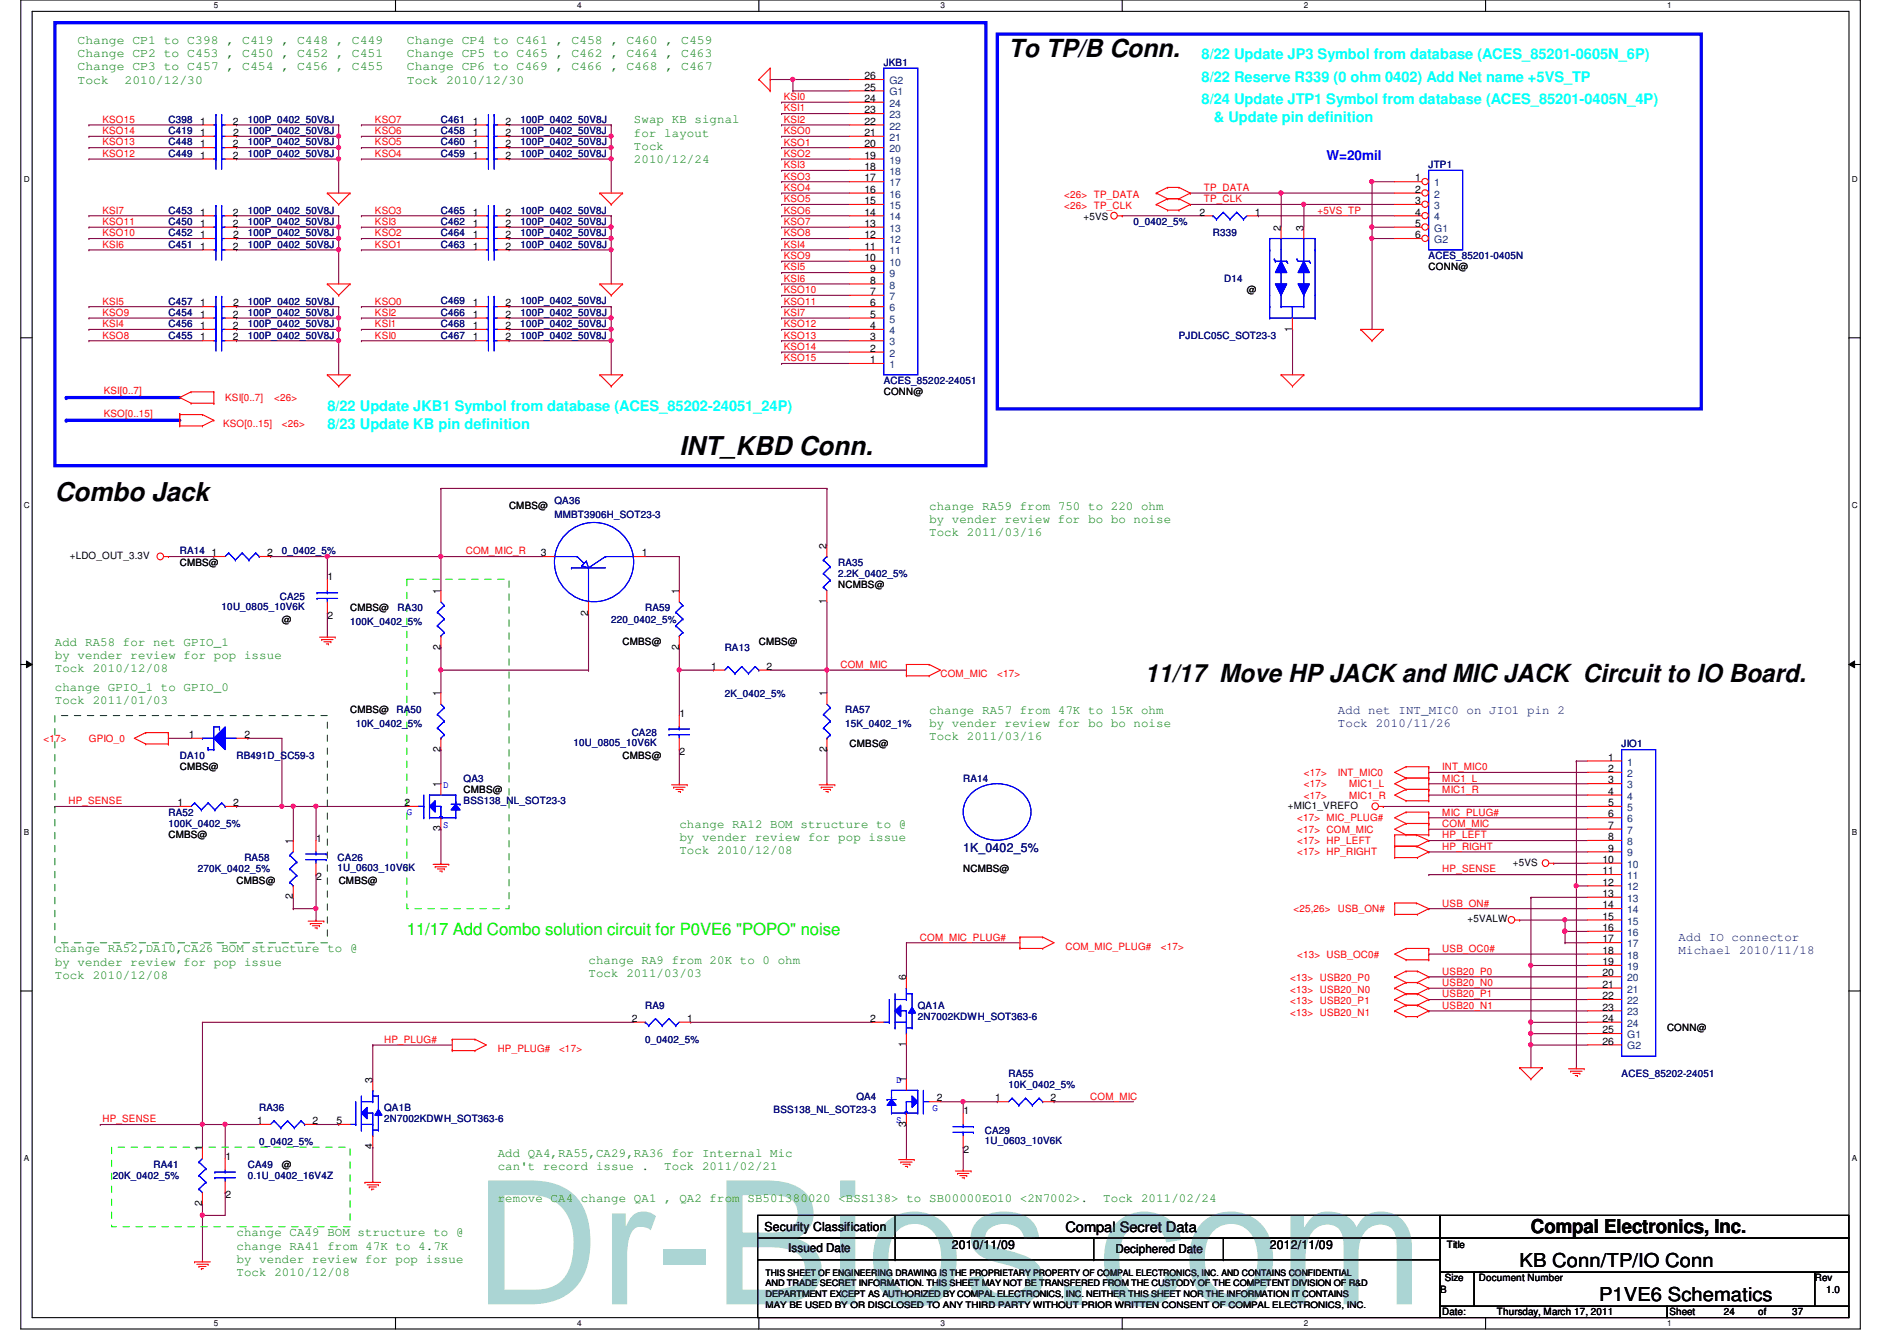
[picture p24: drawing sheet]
<svg xmlns="http://www.w3.org/2000/svg" width="297mm" height="210mm" viewBox="0 0 297 210" stroke-linecap="round" stroke-linejoin="round" font-family="sans-serif">
<defs><g id="words">
<text font-size="27" fill="#00807f" x="74.2" y="204.2">Dr-Bios.com</text>
<g font-size="4.1">
<text x="106.4" y="71.3">INT_KBD Conn.</text>
<text x="8.6" y="78.4">Combo Jack</text>
</g>
<g font-size="3.9">
<text x="157.9" y="8.9">To TP/B Conn.</text>
<text x="179.3" y="106.7">11/17 Move HP JACK and MIC JACK Circuit to IO Board.</text>
</g>
<g font-size="3">
<text x="239.7" y="193">Compal Electronics, Inc.</text>
<text x="237.9" y="198.3">KB Conn/TP/IO Conn</text>
<text x="250.4" y="203.6">P1VE6 Schematics</text>
</g>
<text font-size="2.6" fill="#0f0" x="63.7" y="146.4">11/17 Add Combo solution circuit for P0VE6 &quot;POPO&quot; noise</text>
<g font-size="2.3" fill="#0ff">
<text x="188.2" y="9.2">8/22 Update JP3 Symbol from database (ACES_85201-0605N_6P)</text>
<text x="188.2" y="12.8">8/22 Reserve R339 (0 ohm 0402) Add Net name +5VS_TP</text>
<text x="188.2" y="16.3">8/24 Update JTP1 Symbol from database (ACES_85201-0405N_4P)</text>
<text x="190.1" y="19.1">&amp; Update pin definition</text>
<text x="51.3" y="64.3">8/22 Update JKB1 Symbol from database (ACES_85202-24051_24P)</text>
<text x="51.3" y="67.1">8/23 Update KB pin definition</text>
</g>
<text font-size="2.2" x="166.8" y="192.8">Compal Secret Data</text>
<text font-size="2.1" fill="#00f" x="207.7" y="25.1">W=20mil</text>
<g font-size="1.9" fill="#008000">
<text x="12.1" y="6.9">Change CP1 to C398 , C419 , C448 , C449</text>
<text x="12.1" y="8.9">Change CP2 to C453 , C450 , C452 , C451</text>
<text x="12.1" y="11">Change CP3 to C457 , C454 , C456 , C455</text>
<text x="63.7" y="6.9">Change CP4 to C461 , C458 , C460 , C459</text>
<text x="63.7" y="8.9">Change CP5 to C465 , C462 , C464 , C463</text>
<text x="63.7" y="11">Change CP6 to C469 , C466 , C468 , C467</text>
<text x="12.1" y="13.1">Tock</text>
<text x="19.5" y="13.1">2010/12/30</text>
<text x="63.7" y="13.1">Tock 2010/12/30</text>
<text x="99.3" y="19.3">Swap KB signal</text>
<text x="99.3" y="21.4">for layout</text>
<text x="99.3" y="23.5">Tock</text>
<text x="99.3" y="25.5">2010/12/24</text>
<text x="145.5" y="79.8">change RA59 from 750 to 220 ohm</text>
<text x="145.5" y="81.8">by vender review for bo bo noise</text>
<text x="145.5" y="83.9">Tock 2011/03/16</text>
<text x="8.6" y="101.1">Add RA58 for net GPIO_1</text>
<text x="8.6" y="103.2">by vender review for pop issue</text>
<text x="8.6" y="105.2">Tock 2010/12/08</text>
<text x="8.6" y="108.2">change GPIO_1 to GPIO_0</text>
<text x="8.6" y="110.3">Tock 2011/01/03</text>
<text x="145.5" y="111.8">change RA57 from 47K to 15K ohm</text>
<text x="145.5" y="113.8">by vender review for bo bo noise</text>
<text x="145.5" y="115.9">Tock 2011/03/16</text>
<text x="106.4" y="129.5">change RA12 BOM structure to @</text>
<text x="106.4" y="131.6">by vender review for pop issue</text>
<text x="106.4" y="133.7">Tock 2010/12/08</text>
<text x="8.6" y="149.1">change RA52,DA10,CA26 BOM structure to @</text>
<text x="8.6" y="151.2">by vender review for pop issue</text>
<text x="8.6" y="153.2">Tock 2010/12/08</text>
<text x="92.2" y="150.9">change RA9 from 20K to 0 ohm</text>
<text x="92.2" y="152.9">Tock 2011/03/03</text>
<text x="77.9" y="181.1">Add QA4,RA55,CA29,RA36 for Internal Mic</text>
<text x="77.9" y="183.2">can't record issue .</text>
<text x="104" y="183.2">Tock 2011/02/21</text>
<text x="77.9" y="188.2">remove CA4 change QA1 , QA2 from SB501380020 &lt;BSS138&gt; to SB00000EO10 &lt;2N7002&gt;.</text>
<text x="172.7" y="188.2">Tock 2011/02/24</text>
<text x="37" y="193.5">change CA49 BOM structure to @</text>
<text x="37" y="195.6">change RA41 from 47K to 4.7K</text>
<text x="37" y="197.7">by vender review for pop issue</text>
<text x="37" y="199.8">Tock 2010/12/08</text>
</g>
<g font-size="1.9" fill="#000080">
<text x="209.5" y="111.8">Add net INT_MIC0 on JIO1 pin 2</text>
<text x="209.5" y="113.8">Tock 2010/11/26</text>
<text x="150.8" y="133.3">1K_0402_5%</text>
<text x="262.8" y="147.3">Add IO connector</text>
<text x="262.8" y="149.4">Michael 2010/11/18</text>
</g>
<g font-size="1.9">
<text x="119.7" y="192.7">Security Classification</text>
<text x="123.4" y="196">Issued Date</text>
<text x="149" y="195.6">2010/11/09</text>
<text x="174.7" y="196.2">Deciphered Date</text>
<text x="198.8" y="195.6">2012/11/09</text>
</g>
<g font-size="1.6" fill="#000080">
<text x="138.4" y="10.3">JKB1</text>
<text x="26.4" y="19.2">C398</text>
<text x="26.4" y="22.8">C448</text>
<text x="26.4" y="21">C419</text>
<text x="38.8" y="19.2">100P_0402_50V8J</text>
<text x="38.8" y="22.8">100P_0402_50V8J</text>
<text x="38.8" y="21">100P_0402_50V8J</text>
<text x="69" y="21">C458</text>
<text x="69" y="22.8">C460</text>
<text x="69" y="19.2">C461</text>
<text x="81.5" y="21">100P_0402_50V8J</text>
<text x="81.5" y="22.8">100P_0402_50V8J</text>
<text x="81.5" y="19.2">100P_0402_50V8J</text>
<text x="26.4" y="24.6">C449</text>
<text x="38.8" y="24.6">100P_0402_50V8J</text>
<text x="69" y="24.5">C459</text>
<text x="81.5" y="24.5">100P_0402_50V8J</text>
<text x="223.7" y="26.3">JTP1</text>
<text x="26.4" y="35.2">C450</text>
<text x="26.4" y="33.4">C453</text>
<text x="38.8" y="35.2">100P_0402_50V8J</text>
<text x="38.8" y="33.4">100P_0402_50V8J</text>
<text x="69" y="35.2">C462</text>
<text x="69" y="33.4">C465</text>
<text x="81.5" y="35.2">100P_0402_50V8J</text>
<text x="81.5" y="33.4">100P_0402_50V8J</text>
<text x="177.5" y="35.2">0_0402_5%</text>
<text x="26.4" y="38.8">C451</text>
<text x="26.4" y="37">C452</text>
<text x="38.8" y="38.8">100P_0402_50V8J</text>
<text x="38.8" y="37">100P_0402_50V8J</text>
<text x="69" y="37">C464</text>
<text x="69" y="38.8">C463</text>
<text x="81.5" y="37">100P_0402_50V8J</text>
<text x="81.5" y="38.8">100P_0402_50V8J</text>
<text x="189.9" y="37">R339</text>
<text x="223.7" y="40.6">ACES_85201-0405N</text>
<text x="26.4" y="47.7">C457</text>
<text x="38.8" y="47.7">100P_0402_50V8J</text>
<text x="69" y="47.7">C469</text>
<text x="81.5" y="47.7">100P_0402_50V8J</text>
<text x="191.7" y="44.1">D14</text>
<text x="26.4" y="51.2">C456</text>
<text x="26.4" y="53">C455</text>
<text x="26.4" y="49.4">C454</text>
<text x="38.8" y="51.2">100P_0402_50V8J</text>
<text x="38.8" y="53">100P_0402_50V8J</text>
<text x="38.8" y="49.4">100P_0402_50V8J</text>
<text x="69" y="51.2">C468</text>
<text x="69" y="53">C467</text>
<text x="69" y="49.4">C466</text>
<text x="81.5" y="51.2">100P_0402_50V8J</text>
<text x="81.5" y="53">100P_0402_50V8J</text>
<text x="81.5" y="49.4">100P_0402_50V8J</text>
<text x="184.6" y="53">PJDLC05C_SOT23-3</text>
<text x="138.4" y="60.1">ACES_85202-24051</text>
<text x="86.8" y="78.9">QA36</text>
<text x="86.8" y="81.1">MMBT3906H_SOT23-3</text>
<text x="28.1" y="86.8">RA14</text>
<text x="44.1" y="86.8">0_0402_5%</text>
<text x="131.3" y="88.5">RA35</text>
<text x="34.7" y="95.5">10U_0805_10V6K</text>
<text x="43.8" y="93.9">CA25</text>
<text x="62.3" y="95.7">RA30</text>
<text x="101" y="95.7">RA59</text>
<text x="131.3" y="90.3">2.2K_0402_5%</text>
<text x="54.8" y="97.8">100K_0402_5%</text>
<text x="95.7" y="97.4">220_0402_5%</text>
<text x="113.5" y="101.9">RA13</text>
<text x="55.7" y="113.8">10K_0402_5%</text>
<text x="62.1" y="111.7">RA50</text>
<text x="113.5" y="109.2">2K_0402_5%</text>
<text x="132.3" y="111.7">RA57</text>
<text x="132.3" y="113.8">15K_0402_1%</text>
<text x="28.1" y="118.8">DA10</text>
<text x="37" y="118.8">RB491D_SC59-3</text>
<text x="89.8" y="116.8">10U_0805_10V6K</text>
<text x="98.9" y="115.2">CA28</text>
<text x="253.9" y="117">JIO1</text>
<text x="72.6" y="122.3">QA3</text>
<text x="72.6" y="125.9">BSS138_NL_SOT23-3</text>
<text x="150.8" y="122.3">RA14</text>
<text x="26.4" y="127.7">RA52</text>
<text x="26.4" y="129.4">100K_0402_5%</text>
<text x="31" y="136.5">270K_0402_5%</text>
<text x="38.3" y="134.8">RA58</text>
<text x="52.9" y="134.8">CA26</text>
<text x="52.9" y="136.4">1U_0603_10V6K</text>
<text x="101" y="157.9">RA9</text>
<text x="143.7" y="157.9">QA1A</text>
<text x="143.7" y="159.7">2N7002KDWH_SOT363-6</text>
<text x="101" y="163.2">0_0402_5%</text>
<text x="40.6" y="173.9">RA36</text>
<text x="60.1" y="173.9">QA1B</text>
<text x="134.1" y="172.1">QA4</text>
<text x="157.9" y="168.6">RA55</text>
<text x="157.9" y="170.3">10K_0402_5%</text>
<text x="253.9" y="168.5">ACES_85202-24051</text>
<text x="40.6" y="179.2">0_0402_5%</text>
<text x="60.1" y="175.7">2N7002KDWH_SOT363-6</text>
<text x="121.1" y="174.2">BSS138_NL_SOT23-3</text>
<text x="154.2" y="177.4">CA29</text>
<text x="154.2" y="179.1">1U_0603_10V6K</text>
<text x="17.6" y="184.6">20K_0402_5%</text>
<text x="24" y="182.8">RA41</text>
<text x="38.8" y="182.8">CA49</text>
<text x="38.8" y="184.6">0.1U_0402_16V4Z</text>
</g>
<g font-size="1.6" fill="#f00">
<text x="122.7" y="15.7">KSI0</text>
<text x="122.7" y="17.4">KSI1</text>
<text x="16" y="22.8">KSO13</text>
<text x="16" y="21">KSO14</text>
<text x="16" y="19.2">KSO15</text>
<text x="58.7" y="22.8">KSO5</text>
<text x="58.7" y="21">KSO6</text>
<text x="58.7" y="19.2">KSO7</text>
<text x="122.7" y="19.2">KSI2</text>
<text x="122.7" y="22.8">KSO1</text>
<text x="122.7" y="21">KSO0</text>
<text x="16" y="24.6">KSO12</text>
<text x="58.7" y="24.6">KSO4</text>
<text x="122.7" y="29.9">KSO4</text>
<text x="122.7" y="28.1">KSO3</text>
<text x="122.7" y="26.3">KSI3</text>
<text x="122.7" y="24.6">KSO2</text>
<text x="188.5" y="29.9">TP_DATA</text>
<text x="16" y="35.2">KSO11</text>
<text x="16" y="33.4">KSI7</text>
<text x="58.7" y="35.2">KSI3</text>
<text x="58.7" y="33.4">KSO3</text>
<text x="122.7" y="33.4">KSO6</text>
<text x="122.7" y="31.7">KSO5</text>
<text x="122.7" y="35.2">KSO7</text>
<text x="166.7" y="30.9">&lt;26&gt; TP_DATA</text>
<text x="166.7" y="32.7">&lt;26&gt; TP_CLK</text>
<text x="188.5" y="31.7">TP_CLK</text>
<text x="206.3" y="33.4">+5VS_TP</text>
<text x="16" y="38.8">KSI6</text>
<text x="16" y="37">KSO10</text>
<text x="58.7" y="38.8">KSO1</text>
<text x="58.7" y="37">KSO2</text>
<text x="122.7" y="38.8">KSI4</text>
<text x="122.7" y="37">KSO8</text>
<text x="122.7" y="40.6">KSO9</text>
<text x="16" y="47.7">KSI5</text>
<text x="58.7" y="47.7">KSO0</text>
<text x="122.7" y="45.9">KSO10</text>
<text x="122.7" y="47.7">KSO11</text>
<text x="122.7" y="44.1">KSI6</text>
<text x="122.7" y="42.3">KSI5</text>
<text x="16" y="53">KSO8</text>
<text x="16" y="51.2">KSI4</text>
<text x="16" y="49.4">KSO9</text>
<text x="58.7" y="51.2">KSI1</text>
<text x="58.7" y="49.4">KSI2</text>
<text x="58.7" y="53">KSI0</text>
<text x="122.7" y="53">KSO13</text>
<text x="122.7" y="51.2">KSO12</text>
<text x="122.7" y="49.4">KSI7</text>
<text x="122.7" y="56.6">KSO15</text>
<text x="122.7" y="54.8">KSO14</text>
<text x="16.3" y="61.7">KSI[0..7]</text>
<text x="16.3" y="65.2">KSO[0..15]</text>
<text x="35.3" y="62.8">KSI[0..7]</text>
<text x="42.9" y="62.8">&lt;26&gt;</text>
<text x="34.9" y="66.9">KSO[0..15]</text>
<text x="44.1" y="66.9">&lt;26&gt;</text>
<text x="72.9" y="86.8">COM_MIC_R</text>
<text x="131.6" y="104.6">COM_MIC</text>
<text x="147.3" y="106">COM_MIC</text>
<text x="156.2" y="106">&lt;17&gt;</text>
<text x="6.8" y="116.1">&lt;17&gt;</text>
<text x="13.9" y="116.1">GPIO_0</text>
<text x="10.7" y="125.9">HP_SENSE</text>
<text x="204.2" y="125">&lt;17&gt;</text>
<text x="204.2" y="123.2">&lt;17&gt;</text>
<text x="204.2" y="121.4">&lt;17&gt;</text>
<text x="209.5" y="121.4">INT_MIC0</text>
<text x="211.3" y="125">MIC1_R</text>
<text x="211.3" y="123.2">MIC1_L</text>
<text x="225.8" y="122.3">MIC1_L</text>
<text x="225.8" y="124.1">MIC1_R</text>
<text x="225.8" y="120.6">INT_MIC0</text>
<text x="203.1" y="128.6">&lt;17&gt; MIC_PLUG#</text>
<text x="203.1" y="130.3">&lt;17&gt; COM_MIC</text>
<text x="225.8" y="129.5">COM_MIC</text>
<text x="225.8" y="127.7">MIC_PLUG#</text>
<text x="225.8" y="131.2">HP_LEFT</text>
<text x="203.1" y="133.9">&lt;17&gt; HP_RIGHT</text>
<text x="203.1" y="132.1">&lt;17&gt; HP_LEFT</text>
<text x="225.8" y="136.6">HP_SENSE</text>
<text x="225.8" y="133">HP_RIGHT</text>
<text x="202.6" y="142.8">&lt;25,26&gt;</text>
<text x="209.5" y="142.8">USB_ON#</text>
<text x="225.8" y="141.9">USB_ON#</text>
<text x="144.1" y="147.2">COM_MIC_PLUG#</text>
<text x="166.8" y="148.7">COM_MIC_PLUG#</text>
<text x="181.8" y="148.7">&lt;17&gt;</text>
<text x="203.1" y="149.9">&lt;13&gt; USB_OC0#</text>
<text x="225.8" y="149">USB_OC0#</text>
<text x="202" y="155.4">&lt;13&gt; USB20_N0</text>
<text x="202" y="153.6">&lt;13&gt; USB20_P0</text>
<text x="225.8" y="154.3">USB20_N0</text>
<text x="225.8" y="152.6">USB20_P0</text>
<text x="202" y="159">&lt;13&gt; USB20_N1</text>
<text x="202" y="157.2">&lt;13&gt; USB20_P1</text>
<text x="225.8" y="157.9">USB20_N1</text>
<text x="225.8" y="156.1">USB20_P1</text>
<text x="60.2" y="163.2">HP_PLUG#</text>
<text x="77.9" y="164.7">HP_PLUG#</text>
<text x="87.5" y="164.7">&lt;17&gt;</text>
<text x="170.7" y="172.1">COM_MIC</text>
<text x="16" y="175.7">HP_SENSE</text>
</g>
<g font-size="1.6">
<text x="135.4" y="12.4">26</text>
<text x="135.4" y="14.2">25</text>
<text x="135.4" y="16">24</text>
<text x="135.4" y="17.7">23</text>
<text x="31.4" y="19.5">1</text>
<text x="31.4" y="23.1">1</text>
<text x="31.4" y="21.3">1</text>
<text x="36.5" y="19.5">2</text>
<text x="36.5" y="23.1">2</text>
<text x="36.5" y="21.3">2</text>
<text x="74" y="21.3">1</text>
<text x="74" y="23.1">1</text>
<text x="74" y="19.5">1</text>
<text x="79.2" y="21.3">2</text>
<text x="79.2" y="23.1">2</text>
<text x="79.2" y="19.5">2</text>
<text x="135.4" y="19.5">22</text>
<text x="135.4" y="21.3">21</text>
<text x="135.4" y="23.1">20</text>
<text x="31.4" y="24.8">1</text>
<text x="36.5" y="24.8">2</text>
<text x="74" y="24.8">1</text>
<text x="79.1" y="24.8">2</text>
<text x="135.4" y="24.8">19</text>
<text x="135.4" y="26.6">18</text>
<text x="135.4" y="28.4">17</text>
<text x="221.6" y="28.4">1</text>
<text x="31.4" y="35.5">1</text>
<text x="31.4" y="33.7">1</text>
<text x="36.5" y="35.5">2</text>
<text x="36.5" y="33.7">2</text>
<text x="74" y="35.5">1</text>
<text x="74" y="33.7">1</text>
<text x="79.2" y="35.5">2</text>
<text x="79.2" y="33.7">2</text>
<text x="135.4" y="30.2">16</text>
<text x="135.4" y="32">15</text>
<text x="135.4" y="33.7">14</text>
<text x="135.4" y="35.5">13</text>
<text x="169.7" y="34.5">+5VS</text>
<text x="187.8" y="33.7">2</text>
<text x="196.5" y="33.7">1</text>
<text x="221.6" y="35.5">5</text>
<text x="221.6" y="33.7">4</text>
<text x="221.6" y="32">3</text>
<text x="221.6" y="30.2">2</text>
<text x="31.4" y="39.1">1</text>
<text x="31.4" y="37.3">1</text>
<text x="36.5" y="39.1">2</text>
<text x="36.5" y="37.3">2</text>
<text x="74" y="37.3">1</text>
<text x="74" y="39.1">1</text>
<text x="79.1" y="37.3">2</text>
<text x="79.2" y="39.1">2</text>
<text x="135.4" y="37.3">12</text>
<text x="135.4" y="39.1">11</text>
<text x="135.4" y="40.8">10</text>
<text x="200.6" y="36.1" transform="rotate(-90 200.6 36.1)">2</text>
<text x="204.1" y="36.1" transform="rotate(-90 204.1 36.1)">3</text>
<text x="221.6" y="37.3">6</text>
<text x="31.4" y="48">1</text>
<text x="36.5" y="48">2</text>
<text x="74" y="48">1</text>
<text x="79.1" y="48">2</text>
<text x="136.3" y="42.6">9</text>
<text x="136.3" y="44.4">8</text>
<text x="136.3" y="46.2">7</text>
<text x="136.3" y="48">6</text>
<text x="195.3" y="45.9">@</text>
<text x="223.7" y="42.3">CONN@</text>
<text x="31.4" y="51.5">1</text>
<text x="31.4" y="53.3">1</text>
<text x="31.4" y="49.7">1</text>
<text x="36.5" y="51.5">2</text>
<text x="36.5" y="53.3">2</text>
<text x="36.5" y="49.7">2</text>
<text x="74" y="51.5">1</text>
<text x="74" y="53.3">1</text>
<text x="74" y="49.7">1</text>
<text x="79.1" y="51.5">2</text>
<text x="79.1" y="53.3">2</text>
<text x="79.2" y="49.7">2</text>
<text x="136.3" y="49.7">5</text>
<text x="136.3" y="51.5">4</text>
<text x="136.3" y="53.3">3</text>
<text x="202.3" y="51.9" transform="rotate(-90 202.3 51.9)">1</text>
<text x="136.3" y="55.1">2</text>
<text x="136.3" y="56.9">1</text>
<text x="138.4" y="61.9">CONN@</text>
<text x="79.7" y="79.7">CMBS@</text>
<text x="10.9" y="87.5">+LDO_OUT_3.3V</text>
<text x="28.1" y="88.5">CMBS@</text>
<text x="33.1" y="87.1">1</text>
<text x="41.8" y="87.1">2</text>
<text x="84.7" y="87.1">3</text>
<text x="100.5" y="87.1">1</text>
<text x="129.4" y="85.9" transform="rotate(-90 129.4 85.9)">2</text>
<text x="51.3" y="90.8">1</text>
<text x="54.8" y="95.7">CMBS@</text>
<text x="69" y="93" transform="rotate(-90 69 93)">1</text>
<text x="106.3" y="93" transform="rotate(-90 106.3 93)">1</text>
<text x="129.4" y="94.6" transform="rotate(-90 129.4 94.6)">1</text>
<text x="131.3" y="92.1">NCMBS@</text>
<text x="44.1" y="97.4">@</text>
<text x="51.3" y="96.9">2</text>
<text x="69" y="101.7" transform="rotate(-90 69 101.7)">2</text>
<text x="92.1" y="96.3" transform="rotate(-90 92.1 96.3)">2</text>
<text x="97.5" y="101">CMBS@</text>
<text x="106.3" y="101.7" transform="rotate(-90 106.3 101.7)">2</text>
<text x="118.8" y="101">CMBS@</text>
<text x="111.4" y="104.8">1</text>
<text x="120" y="104.8">2</text>
<text x="54.8" y="111.7">CMBS@</text>
<text x="69" y="109" transform="rotate(-90 69 109)">1</text>
<text x="106.4" y="112.2">1</text>
<text x="129.4" y="109" transform="rotate(-90 129.4 109)">1</text>
<text x="29.6" y="115.5">1</text>
<text x="38.3" y="115.5">2</text>
<text x="69" y="117.7" transform="rotate(-90 69 117.7)">2</text>
<text x="97.5" y="118.8">CMBS@</text>
<text x="106.4" y="118.2">2</text>
<text x="129.4" y="117.7" transform="rotate(-90 129.4 117.7)">2</text>
<text x="133" y="117">CMBS@</text>
<text x="251.8" y="119.1">1</text>
<text x="28.1" y="120.6">CMBS@</text>
<text x="69" y="123.2" transform="rotate(-90 69 123.2)">1</text>
<text x="72.6" y="124.1">CMBS@</text>
<text x="251.8" y="124.4">4</text>
<text x="251.8" y="122.6">3</text>
<text x="251.8" y="120.8">2</text>
<text x="26.4" y="131.2">CMBS@</text>
<text x="27.8" y="126.2">1</text>
<text x="36.5" y="126.2">2</text>
<text x="49.5" y="131.7">1</text>
<text x="63.4" y="126.2">2</text>
<text x="69" y="130.1" transform="rotate(-90 69 130.1)">3</text>
<text x="201.7" y="126.6">+MIC1_VREFO</text>
<text x="251.8" y="131.5">8</text>
<text x="251.8" y="129.7">7</text>
<text x="251.8" y="128">6</text>
<text x="251.8" y="126.2">5</text>
<text x="45.9" y="132.1" transform="rotate(-90 45.9 132.1)">1</text>
<text x="49.5" y="137.8">2</text>
<text x="150.8" y="136.6">NCMBS@</text>
<text x="236.9" y="135.5">+5VS</text>
<text x="250.9" y="136.8">11</text>
<text x="250.9" y="135.1">10</text>
<text x="251.8" y="133.3">9</text>
<text x="37" y="138.3">CMBS@</text>
<text x="45.9" y="140.8" transform="rotate(-90 45.9 140.8)">2</text>
<text x="53" y="138.3">CMBS@</text>
<text x="250.9" y="144">15</text>
<text x="250.9" y="142.2">14</text>
<text x="250.9" y="140.4">13</text>
<text x="250.9" y="138.6">12</text>
<text x="229.8" y="144.4">+5VALW</text>
<text x="250.9" y="149.3">18</text>
<text x="250.9" y="147.5">17</text>
<text x="250.9" y="145.7">16</text>
<text x="141.9" y="153.4" transform="rotate(-90 141.9 153.4)">6</text>
<text x="250.9" y="154.6">21</text>
<text x="250.9" y="152.8">20</text>
<text x="250.9" y="151.1">19</text>
<text x="98.9" y="160">2</text>
<text x="107.6" y="160">1</text>
<text x="136.3" y="160">2</text>
<text x="250.9" y="161.7">25</text>
<text x="250.9" y="160">24</text>
<text x="250.9" y="158.2">23</text>
<text x="250.9" y="156.4">22</text>
<text x="261" y="161.4">CONN@</text>
<text x="141.9" y="163.9" transform="rotate(-90 141.9 163.9)">1</text>
<text x="250.9" y="163.5">26</text>
<text x="58.3" y="169.4" transform="rotate(-90 58.3 169.4)">3</text>
<text x="141.9" y="169.4" transform="rotate(-90 141.9 169.4)">1</text>
<text x="146.7" y="172.4">2</text>
<text x="155.8" y="172.4">1</text>
<text x="164.5" y="172.4">2</text>
<text x="40.2" y="176">1</text>
<text x="48.9" y="176">2</text>
<text x="52.7" y="176">5</text>
<text x="58.3" y="179.9" transform="rotate(-90 58.3 179.9)">4</text>
<text x="141.9" y="176.3" transform="rotate(-90 141.9 176.3)">3</text>
<text x="150.9" y="174.4">1</text>
<text x="31.7" y="180.1" transform="rotate(-90 31.7 180.1)">1</text>
<text x="35.3" y="181.5">1</text>
<text x="44.1" y="182.8">@</text>
<text x="150.9" y="180.5">2</text>
<text x="31.7" y="188.8" transform="rotate(-90 31.7 188.8)">2</text>
<text x="35.3" y="187.6">2</text>
<text x="226.6" y="195.4">Title</text>
<text x="225.5" y="202.3">B</text>
<text x="226.2" y="200.6">Size</text>
<text x="231.5" y="200.6">Document Number</text>
<text x="284.2" y="200.6">Rev</text>
<text x="285.9" y="202.3">1.0</text>
<text x="225.8" y="205.9">Date:</text>
<text x="234.4" y="205.9">Thursday, March 17, 2011</text>
<text x="261.4" y="205.9">Sheet</text>
<text x="269.9" y="205.9">24</text>
<text x="275.3" y="205.9">of</text>
<text x="280.6" y="205.9">37</text>
</g>
<g font-size="1.6" fill="#004080">
<text x="139.3" y="13.2">G2</text>
<text x="139.3" y="14.9">G1</text>
<text x="139.3" y="16.7">24</text>
<text x="139.3" y="18.5">23</text>
<text x="139.3" y="20.3">22</text>
<text x="139.3" y="22.1">21</text>
<text x="139.3" y="23.8">20</text>
<text x="139.3" y="25.6">19</text>
<text x="139.3" y="27.4">18</text>
<text x="139.3" y="29.2">17</text>
<text x="224.6" y="29.2">1</text>
<text x="139.3" y="30.9">16</text>
<text x="139.3" y="32.7">15</text>
<text x="139.3" y="34.5">14</text>
<text x="224.6" y="34.5">4</text>
<text x="224.6" y="32.7">3</text>
<text x="224.6" y="30.9">2</text>
<text x="139.3" y="36.3">13</text>
<text x="139.3" y="38.1">12</text>
<text x="139.3" y="39.8">11</text>
<text x="139.3" y="41.6">10</text>
<text x="224.6" y="38.1">G2</text>
<text x="224.6" y="36.3">G1</text>
<text x="139.3" y="43.4">9</text>
<text x="139.3" y="45.2">8</text>
<text x="139.3" y="46.9">7</text>
<text x="139.3" y="48.7">6</text>
<text x="139.3" y="50.5">5</text>
<text x="139.3" y="52.3">4</text>
<text x="139.3" y="54.1">3</text>
<text x="139.3" y="55.8">2</text>
<text x="139.3" y="57.6">1</text>
<text x="254.8" y="119.8">1</text>
<text x="254.8" y="125.2">4</text>
<text x="254.8" y="123.4">3</text>
<text x="254.8" y="121.6">2</text>
<text x="254.8" y="130.5">7</text>
<text x="254.8" y="128.7">6</text>
<text x="254.8" y="126.9">5</text>
<text x="254.8" y="137.6">11</text>
<text x="254.8" y="135.8">10</text>
<text x="254.8" y="134.1">9</text>
<text x="254.8" y="132.3">8</text>
<text x="254.8" y="142.9">14</text>
<text x="254.8" y="141.2">13</text>
<text x="254.8" y="139.4">12</text>
<text x="254.8" y="148.3">17</text>
<text x="254.8" y="146.5">16</text>
<text x="254.8" y="144.7">15</text>
<text x="254.8" y="155.4">21</text>
<text x="254.8" y="153.6">20</text>
<text x="254.8" y="151.8">19</text>
<text x="254.8" y="150">18</text>
<text x="254.8" y="160.7">24</text>
<text x="254.8" y="158.9">23</text>
<text x="254.8" y="157.2">22</text>
<text x="254.8" y="164.3">G2</text>
<text x="254.8" y="162.5">G1</text>
</g>
<g font-size="1.6" fill="#00f">
<text x="69.4" y="123.3">D</text>
<text x="63.7" y="127.6">G</text>
<text x="69.4" y="129.6">S</text>
<text x="140.3" y="169.6">D</text>
<text x="146" y="173.8">G</text>
<text x="140.3" y="175.8">S</text>
</g>
<g font-size="1.4">
<text x="119.9" y="201.4">AND TRADE SECRET INFORMATION. THIS SHEET MAY NOT BE TRANSFERED FROM THE CUSTODY OF THE COMPETENT DIVISION OF R&amp;D</text>
<text x="119.9" y="203">DEPARTMENT EXCEPT AS AUTHORIZED BY COMPAL ELECTRONICS, INC. NEITHER THIS SHEET NOR THE INFORMATION IT CONTAINS</text>
<text x="119.9" y="199.7">THIS SHEET OF ENGINEERING DRAWING IS THE PROPRIETARY PROPERTY OF COMPAL ELECTRONICS, INC. AND CONTAINS CONFIDENTIAL</text>
<text x="119.9" y="204.7">MAY BE USED BY OR DISCLOSED TO ANY THIRD PARTY WITHOUT PRIOR WRITTEN CONSENT OF COMPAL ELECTRONICS, INC.</text>
</g>
<g font-size="1.3">
<text x="33.5" y="1.3">5</text>
<text x="90.4" y="1.3">4</text>
<text x="147.3" y="1.3">3</text>
<text x="204.2" y="1.3">2</text>
<text x="261.1" y="1.3">1</text>
<text x="3.7" y="28.4">D</text>
<text x="290" y="28.4">D</text>
<text x="3.7" y="79.5">C</text>
<text x="290" y="79.5">C</text>
<text x="3.7" y="130.7">B</text>
<text x="290" y="130.7">B</text>
<text x="3.7" y="181.8">A</text>
<text x="290" y="181.8">A</text>
<text x="33.5" y="207.6">5</text>
<text x="90.4" y="207.6">4</text>
<text x="147.3" y="207.6">3</text>
<text x="204.2" y="207.6">2</text>
<text x="261.1" y="207.6">1</text>
</g>
</g></defs>
<path d="M3.3 0h288v208h-288zM5 1.8h284.5v204.4h-284.5z" fill="none" stroke="#000" stroke-width=".17"/>
<g fill="#fff">
<path d="M33.5 .2h.7v1.4h-.7z"/>
<path d="M33.5 206.4h.7v1.4h-.7z"/>
</g>
<path d="M61.9 0v1.8M61.9 206.2v1.8" fill="none" stroke="#000" stroke-width=".17"/>
<g fill="#fff">
<path d="M90.4 .2h.7v1.4h-.7z"/>
<path d="M90.4 206.4h.7v1.4h-.7z"/>
</g>
<path d="M118.8 0v1.8M118.8 206.2v1.8" fill="none" stroke="#000" stroke-width=".17"/>
<g fill="#fff">
<path d="M147.3 .2h.7v1.4h-.7z"/>
<path d="M147.3 206.4h.7v1.4h-.7z"/>
</g>
<path d="M175.7 0v1.8M175.7 206.2v1.8" fill="none" stroke="#000" stroke-width=".17"/>
<g fill="#fff">
<path d="M204.2 .2h.6v1.4h-.6z"/>
<path d="M204.2 206.4h.6v1.4h-.6z"/>
</g>
<path d="M232.6 0v1.8M232.6 206.2v1.8" fill="none" stroke="#000" stroke-width=".17"/>
<g fill="#fff">
<path d="M261.1 .2h.6v1.4h-.6z"/>
<path d="M261.1 206.4h.6v1.4h-.6z"/>
<path d="M3.7 27.3h.9v1.4h-.9z"/>
<path d="M290 27.3h.9v1.4h-.9z"/>
<path d="M3.7 78.4h.9v1.4h-.9z"/>
<path d="M290 78.4h.9v1.4h-.9z"/>
</g>
<path d="M3.3 52.9h1.7M289.5 52.9h1.8" fill="none" stroke="#000" stroke-width=".17"/>
<g fill="#fff">
<path d="M3.7 129.5h.8v1.4h-.8z"/>
<path d="M290 129.5h.8v1.4h-.8z"/>
</g>
<path d="M3.3 104h1.7M289.5 104h1.8" fill="none" stroke="#000" stroke-width=".17"/>
<path d="M4.1 103.5l.9 .5-.9 .5zM289.5 104l.9-.5v1z" fill="#000"/>
<path d="M4.1 103.5l.9 .5-.9 .5zM289.5 104l.9-.5v1z" fill="none" stroke="#000" stroke-width=".16"/>
<g fill="#fff">
<path d="M3.7 180.6h.8v1.4h-.8z"/>
<path d="M290 180.6h.8v1.4h-.8z"/>
</g>
<path d="M3.3 155.1h1.7M289.5 155.1h1.8" fill="none" stroke="#000" stroke-width=".17"/>
<path d="M10.4 65.8h17.7" fill="none" stroke="#00f" stroke-width=".51"/>
<circle cx="10.4" cy="65.8" r=".25" fill="#00f"/>
<path d="M10.4 62.2h17.7" fill="none" stroke="#00f" stroke-width=".51"/>
<circle cx="10.4" cy="62.2" r=".25" fill="#00f"/>
<path d="M214.8 37.3h.1M214.8 37.3v14.3" fill="none" stroke="#800040" stroke-width=".17"/>
<circle cx="214.8" cy="37.3" r=".32" fill="#f0f"/>
<circle cx="214.8" cy="37.3" r=".32" fill="none" stroke="#f0f" stroke-width=".17"/>
<path d="M214.8 37.3h.1M214.8 35.6h.1M214.8 37.3h3.6M214.8 35.6v1.7M214.8 35.6h3.6" fill="none" stroke="#800040" stroke-width=".17"/>
<circle cx="214.8" cy="35.5" r=".32" fill="#f0f"/>
<circle cx="214.8" cy="35.5" r=".32" fill="none" stroke="#f0f" stroke-width=".17"/>
<path d="M204.2 32h.1M204.2 32h14.2" fill="none" stroke="#800040" stroke-width=".17"/>
<circle cx="204.1" cy="32" r=".32" fill="#f0f"/>
<circle cx="204.1" cy="32" r=".32" fill="none" stroke="#f0f" stroke-width=".17"/>
<path d="M124.2 12.4h.1M124.2 12.4h8.8M186.4 32h.1M186.4 32h17.8M200.6 30.2h.1M200.6 30.2v5.4M204.2 32h.1M204.2 32v3.6M202.4 51.6h.1M202.4 51.6v7.1" fill="none" stroke="#800040" stroke-width=".17"/>
<circle cx="124.1" cy="12.4" r=".32" fill="#f0f"/>
<circle cx="124.1" cy="12.4" r=".32" fill="none" stroke="#f0f" stroke-width=".17"/>
<g fill="none" stroke="#800040" stroke-width=".17">
<path d="M122.4 16h.1M122.4 16h10.6M122.4 19.6h.1M122.4 19.6h10.6M122.4 17.8h.1M122.4 17.8h10.6M124.2 12.4h.1M124.2 14.2h.1M124.2 12.4v1.8M124.2 14.2h8.8M122.4 39.1h.1M122.4 39.1h10.6"/>
<path d="M122.4 33.8h.1M122.4 33.8h10.6M122.4 32h.1M122.4 32h10.6M122.4 30.2h.1M122.4 30.2h10.6M122.4 37.3h.1M122.4 37.3h10.6M122.4 28.4h.1M122.4 28.4h10.6M122.4 35.6h.1M122.4 35.6h10.6"/>
<path d="M122.4 26.7h.1M122.4 26.7h10.6M122.4 23.1h.1M122.4 23.1h10.6M122.4 21.3h.1M122.4 21.3h10.6M122.4 24.9h.1M122.4 24.9h10.6M175.7 33.8h.1M175.7 33.8h12.5M197.1 33.8h.1M197.1 33.8h21.3"/>
<path d="M200.6 30.2h.1M200.6 30.2h17.8M122.4 56.9h.1M122.4 56.9h10.6M122.4 55.1h.1M122.4 55.1h10.6M122.4 53.3h.1M122.4 53.3h10.6M122.4 51.6h.1M122.4 51.6h10.6M122.4 49.8h.1M122.4 49.8h10.6"/>
<path d="M122.4 46.2h.1M122.4 46.2h10.6M122.4 48h.1M122.4 48h10.6M122.4 44.4h.1M122.4 44.4h10.6M122.4 42.7h.1M122.4 42.7h10.6M122.4 40.9h.1M122.4 40.9h10.6"/>
</g>
<circle cx="200.6" cy="30.2" r=".32" fill="#f0f"/>
<circle cx="200.6" cy="30.2" r=".32" fill="none" stroke="#f0f" stroke-width=".17"/>
<path d="M120.6 12.4h.1M120.6 12.4h3.6M186.4 30.2h.1M186.4 30.2h14.2M214.8 28.4h.1M214.8 28.4h3.6M214.8 28.4v7.2" fill="none" stroke="#800040" stroke-width=".17"/>
<circle cx="214.8" cy="28.4" r=".32" fill="#f0f"/>
<circle cx="214.8" cy="28.4" r=".32" fill="none" stroke="#f0f" stroke-width=".17"/>
<path d="M69 87.1h.1M69 87.1h16M69 129.8h.1M69 129.8v5.3" fill="none" stroke="#800040" stroke-width=".17"/>
<circle cx="69" cy="87.1" r=".32" fill="#f0f"/>
<circle cx="69" cy="87.1" r=".32" fill="none" stroke="#f0f" stroke-width=".17"/>
<path d="M42.4 87.1h.1M42.4 87.1h8.9M51.3 87.1h.1M51.3 87.1v3.6M49.5 126.2h.1M49.5 126.2h14.2" fill="none" stroke="#800040" stroke-width=".17"/>
<circle cx="49.5" cy="126.2" r=".32" fill="#f0f"/>
<circle cx="49.5" cy="126.2" r=".32" fill="none" stroke="#f0f" stroke-width=".17"/>
<path d="M51.3 87.1h17.7M51.3 96h.1M51.3 96v3.6M69 87.1h.1M69 87.1v5.4M8.6 126.2h.1M8.6 126.2h19.5M45.9 126.2h.1M45.9 126.2h3.6M49.5 126.2h.1M49.5 126.2v5.4" fill="none" stroke="#800040" stroke-width=".17"/>
<circle cx="51.2" cy="87.1" r=".32" fill="#f0f"/>
<circle cx="51.2" cy="87.1" r=".32" fill="none" stroke="#f0f" stroke-width=".17"/>
<path d="M49.5 142.2h.1M49.5 142.2v1.8" fill="none" stroke="#800040" stroke-width=".17"/>
<circle cx="49.5" cy="142.2" r=".32" fill="#f0f"/>
<circle cx="49.5" cy="142.2" r=".32" fill="none" stroke="#f0f" stroke-width=".17"/>
<path d="M69 104.9h.1M69 104.9v3.6M37 126.2h.1M37 126.2h7.1" fill="none" stroke="#800040" stroke-width=".17"/>
<circle cx="69" cy="104.9" r=".32" fill="#f0f"/>
<circle cx="69" cy="104.9" r=".32" fill="none" stroke="#f0f" stroke-width=".17"/>
<path d="M69 117.3h.1M69 117.3v5.4M31.7 176h.1M31.7 176v3.6M31.7 190.2h.1M31.7 190.2v7.2" fill="none" stroke="#800040" stroke-width=".17"/>
<circle cx="31.7" cy="190.2" r=".32" fill="#f0f"/>
<circle cx="31.7" cy="190.2" r=".32" fill="none" stroke="#f0f" stroke-width=".17"/>
<path d="M15.7 176h.1M15.7 176h16M35.3 176h.1M35.3 176v5.4M58.4 179.6h.1M58.4 179.6v5.3M31.7 190.2h.1M31.7 188.5h.1M31.7 188.5v1.7M35.3 186.7h.1M35.3 186.7v3.5h-3.6" fill="none" stroke="#800040" stroke-width=".17"/>
<circle cx="31.7" cy="176" r=".32" fill="#f0f"/>
<circle cx="31.7" cy="176" r=".32" fill="none" stroke="#f0f" stroke-width=".17"/>
<path d="M31.7 176h.1M31.7 176h3.6" fill="none" stroke="#800040" stroke-width=".17"/>
<circle cx="35.2" cy="176" r=".32" fill="#f0f"/>
<circle cx="35.2" cy="176" r=".32" fill="none" stroke="#f0f" stroke-width=".17"/>
<g fill="none" stroke="#800040" stroke-width=".17">
<path d="M246.8 119.1h.1M246.8 119.1h1.8M223.7 136.9h.1M223.7 136.9h24.9M223.7 133.3h.1M223.7 133.3h24.9M223.7 131.6h.1M223.7 131.6h24.9M243.3 135.1h.1M243.3 135.1h5.3M246.8 138.7h.1M246.8 138.7h1.8"/>
<path d="M141.9 147.6h.1M141.9 147.6h17.8M223.7 142.2h.1M223.7 142.2h24.9M239.7 140.5h.1M239.7 140.5h8.9M245.1 144h.1M245.1 144h3.5M58.4 163.6h.1M58.4 163.6v5.3M58.4 163.6h12.4"/>
</g>
<circle cx="245" cy="144" r=".32" fill="#f0f"/>
<circle cx="245" cy="144" r=".32" fill="none" stroke="#f0f" stroke-width=".17"/>
<path d="M245.1 145.8h.1M245.1 145.8h3.5" fill="none" stroke="#800040" stroke-width=".17"/>
<circle cx="245" cy="145.8" r=".32" fill="#f0f"/>
<circle cx="245" cy="145.8" r=".32" fill="none" stroke="#f0f" stroke-width=".17"/>
<path d="M245.1 147.6h.1M245.1 144h.1M245.1 147.6h3.5M245.1 144v1.8" fill="none" stroke="#800040" stroke-width=".17"/>
<circle cx="245" cy="145.8" r=".32" fill="#f0f"/>
<circle cx="245" cy="145.8" r=".32" fill="none" stroke="#f0f" stroke-width=".17"/>
<g fill="none" stroke="#800040" stroke-width=".17">
<path d="M223.7 158.2h.1M223.7 158.2h24.9M223.7 156.5h.1M223.7 156.5h24.9M223.7 154.7h.1M223.7 154.7h24.9M223.7 152.9h.1M223.7 152.9h24.9M223.7 149.3h.1M223.7 149.3h24.9M239.7 151.1h.1M239.7 151.1h8.9"/>
<path d="M245.1 145.8h.1M245.1 145.8v1.8M239.7 160h.1M239.7 161.8h.1M239.7 160h8.9M239.7 161.8h8.9"/>
</g>
<circle cx="239.7" cy="161.8" r=".32" fill="#f0f"/>
<circle cx="239.7" cy="161.8" r=".32" fill="none" stroke="#f0f" stroke-width=".17"/>
<path d="M239.7 163.6h.1M239.7 163.6h8.9" fill="none" stroke="#800040" stroke-width=".17"/>
<circle cx="239.7" cy="163.5" r=".32" fill="#f0f"/>
<circle cx="239.7" cy="163.5" r=".32" fill="none" stroke="#f0f" stroke-width=".17"/>
<path d="M246.8 119.1h.1M246.8 119.1v48M246.8 138.7h.1" fill="none" stroke="#800040" stroke-width=".17"/>
<circle cx="246.8" cy="138.7" r=".32" fill="#f0f"/>
<circle cx="246.8" cy="138.7" r=".32" fill="none" stroke="#f0f" stroke-width=".17"/>
<path d="M239.7 140.5h.1M239.7 140.5v10.6M239.7 160h.1M239.7 160v1.8" fill="none" stroke="#800040" stroke-width=".17"/>
<circle cx="239.7" cy="160" r=".32" fill="#f0f"/>
<circle cx="239.7" cy="160" r=".32" fill="none" stroke="#f0f" stroke-width=".17"/>
<path d="M237.9 144h.1M237.9 144h7.2M239.7 151.1h.1M239.7 151.1v8.9M239.7 161.8h.1M239.7 163.6h.1M239.7 161.8v5.3" fill="none" stroke="#800040" stroke-width=".17"/>
<circle cx="239.7" cy="151.1" r=".32" fill="#f0f"/>
<circle cx="239.7" cy="151.1" r=".32" fill="none" stroke="#f0f" stroke-width=".17"/>
<g fill="none" stroke="#800040" stroke-width=".17">
<path d="M37 19.6h.1M37 19.6h16M53 19.6h.1M53 19.6v1.7h-16M37 21.3h.1M53 24.9h.1M53 24.9v5.3M26.4 115.6h.1M26.4 115.6h3.5M38.8 115.6h.1M38.8 115.6h5.3M216.6 126.2h.1"/>
<path d="M216.6 126.2h32M223.7 129.8h.1M223.7 129.8h24.9M223.7 122.7h.1M223.7 122.7h24.9M223.7 128h.1M223.7 128h24.9M223.7 124.5h.1M223.7 124.5h24.9M223.7 120.9h.1M223.7 120.9h24.9"/>
</g>
<circle cx="53" cy="21.3" r=".32" fill="#f0f"/>
<circle cx="53" cy="21.3" r=".32" fill="none" stroke="#f0f" stroke-width=".17"/>
<g fill="none" stroke="#800040" stroke-width=".17">
<path d="M13.9 19.6h.1M13.9 19.6h17.8M56.6 19.6h.1M56.6 19.6h17.8M13.9 39.1h.1M13.9 39.1h17.8M13.9 37.3h.1M13.9 37.3h17.8M13.9 35.6h.1M13.9 35.6h17.8M13.9 33.8h.1M13.9 33.8h17.8"/>
<path d="M13.9 24.9h.1M13.9 24.9h17.8M13.9 23.1h.1M13.9 23.1h17.8M13.9 21.3h.1M13.9 21.3h17.8M37 23.1h.1M37 23.1h16M53 39.1h.1M53 39.1v5.3M56.6 39.1h.1M56.6 39.1h17.8"/>
<path d="M56.6 37.3h.1M56.6 37.3h17.8M56.6 35.6h.1M56.6 35.6h17.8M56.6 33.8h.1M56.6 33.8h17.8M56.6 24.9h.1M56.6 24.9h17.8M56.6 23.1h.1M56.6 23.1h17.8M56.6 21.3h.1M56.6 21.3h17.8"/>
<path d="M13.9 53.3h.1M13.9 53.3h17.8M13.9 51.6h.1M13.9 51.6h17.8M13.9 49.8h.1M13.9 49.8h17.8M13.9 48h.1M13.9 48h17.8M53 53.3h.1M53 53.3v5.4M56.6 51.6h.1M56.6 51.6h17.8"/>
<path d="M56.6 49.8h.1M56.6 49.8h17.8M56.6 48h.1M56.6 48h17.8M56.6 53.3h.1M56.6 53.3h17.8"/>
</g>
<circle cx="53" cy="23.1" r=".32" fill="#f0f"/>
<circle cx="53" cy="23.1" r=".32" fill="none" stroke="#f0f" stroke-width=".17"/>
<path d="M37 24.9h.1M37 24.9h16M53 21.3h.1M53 21.3v1.8" fill="none" stroke="#800040" stroke-width=".17"/>
<circle cx="53" cy="24.9" r=".32" fill="#f0f"/>
<circle cx="53" cy="24.9" r=".32" fill="none" stroke="#f0f" stroke-width=".17"/>
<path d="M37 37.3h.1M37 37.3h16M53 23.1h.1M53 23.1v1.8" fill="none" stroke="#800040" stroke-width=".17"/>
<circle cx="53" cy="37.3" r=".32" fill="#f0f"/>
<circle cx="53" cy="37.3" r=".32" fill="none" stroke="#f0f" stroke-width=".17"/>
<path d="M37 39.1h.1M37 39.1h16" fill="none" stroke="#800040" stroke-width=".17"/>
<circle cx="53" cy="39.1" r=".32" fill="#f0f"/>
<circle cx="53" cy="39.1" r=".32" fill="none" stroke="#f0f" stroke-width=".17"/>
<path d="M37 33.8h.1M37 35.6h.1M37 33.8h16M37 35.6h16" fill="none" stroke="#800040" stroke-width=".17"/>
<circle cx="53" cy="35.5" r=".32" fill="#f0f"/>
<circle cx="53" cy="35.5" r=".32" fill="none" stroke="#f0f" stroke-width=".17"/>
<path d="M53 33.8h.1M53 37.3h.1M53 35.6h.1M53 33.8v5.3M37 51.6h.1M37 51.6h16" fill="none" stroke="#800040" stroke-width=".17"/>
<circle cx="53" cy="51.5" r=".32" fill="#f0f"/>
<circle cx="53" cy="51.5" r=".32" fill="none" stroke="#f0f" stroke-width=".17"/>
<path d="M37 53.3h.1M37 53.3h16" fill="none" stroke="#800040" stroke-width=".17"/>
<circle cx="53" cy="53.3" r=".32" fill="#f0f"/>
<circle cx="53" cy="53.3" r=".32" fill="none" stroke="#f0f" stroke-width=".17"/>
<path d="M37 48h.1M37 49.8h.1M37 48h16M37 49.8h16" fill="none" stroke="#800040" stroke-width=".17"/>
<circle cx="53" cy="49.8" r=".32" fill="#f0f"/>
<circle cx="53" cy="49.8" r=".32" fill="none" stroke="#f0f" stroke-width=".17"/>
<path d="M79.7 23.1h.1M79.7 23.1h16M53 49.8h.1M53 48h.1M53 51.6h.1M53 48v5.3" fill="none" stroke="#800040" stroke-width=".17"/>
<circle cx="95.7" cy="23.1" r=".32" fill="#f0f"/>
<circle cx="95.7" cy="23.1" r=".32" fill="none" stroke="#f0f" stroke-width=".17"/>
<path d="M79.7 24.9h.1M79.7 24.9h16M95.7 21.3h.1M95.7 21.3v1.8" fill="none" stroke="#800040" stroke-width=".17"/>
<circle cx="95.7" cy="24.9" r=".32" fill="#f0f"/>
<circle cx="95.7" cy="24.9" r=".32" fill="none" stroke="#f0f" stroke-width=".17"/>
<path d="M79.7 19.6h.1M79.7 19.6h16M95.7 19.6h.1M95.7 19.6v1.7h-16M79.7 21.3h.1M95.7 23.1h.1M95.7 24.9h.1M95.7 23.1v7.1" fill="none" stroke="#800040" stroke-width=".17"/>
<circle cx="95.7" cy="21.3" r=".32" fill="#f0f"/>
<circle cx="95.7" cy="21.3" r=".32" fill="none" stroke="#f0f" stroke-width=".17"/>
<path d="M79.7 37.3h.1M79.7 37.3h16" fill="none" stroke="#800040" stroke-width=".17"/>
<circle cx="95.7" cy="37.3" r=".32" fill="#f0f"/>
<circle cx="95.7" cy="37.3" r=".32" fill="none" stroke="#f0f" stroke-width=".17"/>
<path d="M79.7 39.1h.1M79.7 39.1h16M95.7 35.6h.1M95.7 35.6v1.7" fill="none" stroke="#800040" stroke-width=".17"/>
<circle cx="95.7" cy="39.1" r=".32" fill="#f0f"/>
<circle cx="95.7" cy="39.1" r=".32" fill="none" stroke="#f0f" stroke-width=".17"/>
<path d="M79.7 33.8h.1M79.7 35.6h.1M79.7 33.8h16M95.7 37.3h.1M95.7 33.8h.1M95.7 39.1h.1M95.7 33.8v1.8h-16M95.7 37.3v7.1" fill="none" stroke="#800040" stroke-width=".17"/>
<circle cx="95.7" cy="35.5" r=".32" fill="#f0f"/>
<circle cx="95.7" cy="35.5" r=".32" fill="none" stroke="#f0f" stroke-width=".17"/>
<path d="M79.7 51.6h.1M79.7 51.6h16" fill="none" stroke="#800040" stroke-width=".17"/>
<circle cx="95.7" cy="51.5" r=".32" fill="#f0f"/>
<circle cx="95.7" cy="51.5" r=".32" fill="none" stroke="#f0f" stroke-width=".17"/>
<path d="M79.7 53.3h.1M79.7 53.3h16M95.7 49.8h.1M95.7 49.8v1.8" fill="none" stroke="#800040" stroke-width=".17"/>
<circle cx="95.7" cy="53.3" r=".32" fill="#f0f"/>
<circle cx="95.7" cy="53.3" r=".32" fill="none" stroke="#f0f" stroke-width=".17"/>
<path d="M79.7 48h.1M79.7 49.8h.1M79.7 48h16M95.7 51.6h.1M95.7 48h.1M95.7 53.3h.1M95.7 48v1.8h-16M95.7 51.6v7.1" fill="none" stroke="#800040" stroke-width=".17"/>
<circle cx="95.7" cy="49.8" r=".32" fill="#f0f"/>
<circle cx="95.7" cy="49.8" r=".32" fill="none" stroke="#f0f" stroke-width=".17"/>
<path d="M26.4 87.1h7.1M33.5 87.1h.1M129.5 117.3h.1M129.5 104.9v3.6M129.5 117.3v5.4M129.5 104.9h.1M129.5 104.9h12.4" fill="none" stroke="#800040" stroke-width=".17"/>
<circle cx="129.5" cy="104.9" r=".32" fill="#f0f"/>
<circle cx="129.5" cy="104.9" r=".32" fill="none" stroke="#f0f" stroke-width=".17"/>
<path d="M92.2 96v8.9M44.1 115.6v10.6M69 101.3h.1M69 101.3v3.6h23.2M92.2 104.9h.1M44.1 126.2h.1M45.9 131.6h.1M45.9 126.2v5.4" fill="none" stroke="#800040" stroke-width=".17"/>
<circle cx="45.9" cy="126.2" r=".32" fill="#f0f"/>
<circle cx="45.9" cy="126.2" r=".32" fill="none" stroke="#f0f" stroke-width=".17"/>
<path d="M44.1 126.2h.1M44.1 126.2h1.8" fill="none" stroke="#800040" stroke-width=".17"/>
<circle cx="44.1" cy="126.2" r=".32" fill="#f0f"/>
<circle cx="44.1" cy="126.2" r=".32" fill="none" stroke="#f0f" stroke-width=".17"/>
<path d="M101 87.1h5.4M106.4 87.1h.1M106.4 92.5h.1M106.4 87.1v5.4M106.4 104.9h.1M106.4 104.9v7.1M49.5 136.9h.1M49.5 136.9v5.3h-3.6M45.9 142.2h.1M45.9 140.5v1.7" fill="none" stroke="#800040" stroke-width=".17"/>
<circle cx="106.4" cy="104.9" r=".32" fill="#f0f"/>
<circle cx="106.4" cy="104.9" r=".32" fill="none" stroke="#f0f" stroke-width=".17"/>
<g fill="none" stroke="#800040" stroke-width=".17">
<path d="M69 76.5h.1M69 76.5h60.5M69 76.5v10.6M129.5 76.5h.1M129.5 76.5v8.8M69 87.1h.1M129.5 94.2v10.7M106.4 117.3h.1M106.4 101.3h.1M106.4 101.3v3.6h5.3M106.4 117.3v5.4M111.7 104.9h.1"/>
<path d="M120.6 104.9h8.9M129.5 104.9h.1M141.9 152.9h.1M141.9 147.6v5.3M108.2 160h.1M108.2 160h28.4M141.9 163.6h.1M141.9 163.6v5.3M147.3 172.5h3.5M150.8 172.5h.1"/>
</g>
<circle cx="150.8" cy="172.4" r=".32" fill="#f0f"/>
<circle cx="150.8" cy="172.4" r=".32" fill="none" stroke="#f0f" stroke-width=".17"/>
<g fill="none" stroke="#800040" stroke-width=".17">
<path d="M31.7 160h.1M31.7 176h.1M31.7 160h67.6M31.7 160v16M35.3 176h.1M35.3 176h5.3M49.5 176h3.5M53 176h.1M141.9 176h.1M141.9 176v5.3M150.8 179.6h.1M150.8 179.6v3.5"/>
<path d="M150.8 172.5h.1M150.8 172.5v1.7M150.8 172.5h5.4M156.2 172.5h.1M165 172.5h.1M165 172.5h12.5"/>
</g>
<g fill="none" stroke="#f00" stroke-width=".17">
<path d="M118.8 12.4h.1M118.8 12.4l1.8 1.8M120.6 10.7h.1M120.6 14.2h.1M120.6 10.7v3.5M120.6 10.7l-1.8 1.7M133 12.4h5.4M133 14.2h5.4M133 16h5.4M133 17.8h5.4M133 19.6h5.4M51.3 30.2h.1"/>
<path d="M51.3 30.2h3.5M51.3 30.2l1.7 1.8M53 32h.1M54.8 30.2h.1M54.8 30.2l-1.8 1.8M93.9 30.2h.1M93.9 30.2h3.6M93.9 30.2l1.8 1.8M95.7 32h.1M97.5 30.2h.1M97.5 30.2l-1.8 1.8M133 21.3h5.4"/>
<path d="M133 23.1h5.4M133 24.9h5.4M133 26.7h5.4M133 28.4h5.4M133 30.2h5.4M133 32h5.4M133 33.8h5.4M133 35.6h5.4M133 37.3h5.4M133 39.1h5.4M175 33.8h.7M175.7 33.8h.1"/>
<path d="M181 30.2h.1M181 30.2l1.8 .9M181 32h.1M181 32l1.8 .9M182.8 29.3h.1M182.8 31.1h1.8M182.8 29.3l-1.8 .9M182.8 29.3h1.8M182.8 31.1h.1M182.8 32.9h.1M182.8 31.1l-1.8 .9M182.8 32.9h1.8"/>
<path d="M184.6 29.3h.1M184.6 29.3l1.8 .9M184.6 31.1h.1M184.6 32.9h.1M184.6 31.1l1.8 .9M186.4 30.2h.1M186.4 30.2l-1.8 .9M186.4 32h.1M186.4 32l-1.8 .9M188.2 33.8h1.7M195.3 33.8h1.7M51.3 44.4h.1"/>
<path d="M51.3 58.7h.1M51.3 58.7h3.5M51.3 44.4h3.5M51.3 44.4l1.7 1.8M51.3 58.7l1.7 1.7M53 46.2h.1M54.8 44.4h.1M54.8 58.7h.1M54.8 44.4l-1.8 1.8M54.8 58.7l-1.8 1.7M93.9 44.4h.1M93.9 58.7h.1"/>
<path d="M93.9 58.7h3.6M93.9 44.4h3.6M93.9 44.4l1.8 1.8M93.9 58.7l1.8 1.7M95.7 46.2h.1M97.5 44.4h.1M97.5 58.7h.1M97.5 44.4l-1.8 1.8M97.5 58.7l-1.8 1.7M133 40.9h5.4M133 42.7h5.4M133 44.4h5.4"/>
<path d="M133 46.2h5.4M133 48h5.4M133 49.8h5.4M133 51.6h5.4M133 53.3h5.4M133 55.1h5.4M133 56.9h5.4M200.6 58.7h.1M200.6 58.7h3.6M200.6 58.7l1.8 1.7M204.2 58.7h.1M204.2 58.7l-1.8 1.7"/>
<path d="M213.1 51.6h.1M213.1 51.6h3.5M213.1 51.6l1.7 1.7M214.8 53.3h.1M216.6 51.6h.1M216.6 51.6l-1.8 1.7M28.1 64.7h.1M28.1 64.9h.1M28.1 66.7h.1M28.1 64.7v2M28.1 66.7h3.6M28.1 64.9h3.6"/>
<path d="M29.9 61.3h.1M29.9 63.1h.1M29.9 61.3l-1.8 .9 1.8 .9M29.9 61.3h3.6M29.9 63.1h3.6M31.7 66.7h.1M31.7 64.9h.1M31.7 64.9l1.8 .9M33.5 65.8h.1M33.5 65.8l-1.8 .9M33.5 61.3h.1M33.5 63.1h.1"/>
<path d="M33.5 61.3v1.8M53 60.4h.1M95.7 60.4h.1M202.4 60.4h.1M25.6 87.1h.8M26.4 87.1h.1M50 99.7h2.5M51.3 99.6h.1M51.3 99.6v.1M52.5 99.7h.1M85 87.1h1.8M92.1 94.2v1.8"/>
<path d="M99.3 87.1h1.7M22.8 114.7h.1M22.8 116.5h.1M22.8 114.7l-1.8 .9 1.8 .9M22.8 114.7h3.6M22.8 116.5h3.6M26.4 114.7h.1M26.4 116.5h.1M26.4 114.8h.1M26.4 114.7v1.8M50.4 100.1h.1M50.4 100.1h1.7"/>
<path d="M50.7 100.5h1.1M51.1 100.8h.3M51.4 100.8h.1M51.8 100.5h.1M129.5 115.6v1.7M129.5 108.5v1.7M141.9 105.8h.1M141.9 104h.1M141.9 105.6h.1M141.9 104v1.8M141.9 105.8h3.6M141.9 104h3.6"/>
<path d="M145.5 105.8h.1M145.5 104h.1M145.5 104l1.8 .9-1.8 .9M28.1 126.2h1.8M35.3 126.2h1.7M67.8 135.3h2.5M68.2 135.7h.1M68.2 135.7h1.7M68.5 136h1.1M68.9 136.4h.3M69 135.1h.1M69 135.1v.2"/>
<path d="M69.2 136.4h.1M69.6 136h.1M70.3 135.3h.1M105.1 122.8h2.5M105.5 123.2h.1M105.5 123.2h1.8M105.8 123.6h1.1M106.2 123.9h.3M106.4 122.7h.1M106.4 122.7v.1M106.5 123.9h.1M106.9 123.6h.1"/>
<path d="M107.6 122.8h.1M128.3 122.8h2.4M128.6 123.2h.1M128.6 123.2h1.8M128.9 123.6h1.1M129.3 123.9h.4M129.5 122.7h.1M129.5 122.7v.1M129.7 123.9h.1M130 123.6h.1M130.7 122.8h.1M215.9 126.2h.7"/>
<path d="M216.6 126.2h.1M218.4 134.2h.1M218.4 132.5h3.5M218.4 134.2h3.5M218.4 130.7h.1M218.4 132.5h.1M218.4 130.7v3.5M220.2 125.3h.1M220.2 123.6h3.5M220.2 123.6l-1.8 .9 1.8 .8M220.2 125.3h3.5M220.2 123.6h.1"/>
<path d="M220.2 121.8h3.5M220.2 121.8l-1.8 .9 1.8 .9M220.2 127.1h.1M220.2 128.9h3.5M220.2 127.1l-1.8 .9 1.8 .9M220.2 127.1h3.5M220.2 128.9h.1M220.2 130.7h.1M220.2 128.9l-1.8 .9 1.8 .9M220.2 120h.1M220.2 121.8h.1M220.2 120l-1.8 .9 1.8 .9"/>
<path d="M220.2 120h3.5M221.8 132.5h.1M221.8 132.5l1.9 .8M221.8 130.7h.1M221.8 130.7l1.9 .9M221.9 134.2h.1M221.9 132.5h.1M223.7 125.3h.1M223.7 123.7h.1M223.7 123.6h.1M223.7 122h.1M223.7 127.1h.1"/>
<path d="M223.7 127.3h.1M223.7 127.1v3.6M223.7 128.9h.1M223.7 130.7h.1M223.7 129.1h.1M223.7 130.7h-5.3M223.7 120h.1M223.7 121.8h.1M223.7 120.2h.1M223.7 120v5.3M223.7 133.3h.1M223.7 133.3l-1.8 .9"/>
<path d="M223.7 131.6h.1M223.7 131.6l-1.8 .9M242.6 135.1h.7M243.3 135.1h.1M48.3 144.2h2.4M48.6 144.6h.1M48.6 144.6h1.8M48.9 144.9h1.1M49.3 145.2h.4M49.5 144h.1M49.5 144v.2M49.7 145.2h.1"/>
<path d="M50 144.9h.1M50.7 144.2h.1M159.7 148.5h.1M159.7 146.7h.1M159.7 148.3h.1M159.7 148.5h3.6M159.7 146.7h3.6M159.7 146.7v1.8M163.3 148.5h.1M163.3 146.7h.1M163.3 146.7l1.7 .9-1.7 .9M218.4 158.2h.1"/>
<path d="M218.4 158.2l1.8 .9M218.4 156.5h.1M218.4 156.5l1.8 .8M218.4 154.7h.1M218.4 154.7l1.8 .9M218.4 152.9h.1M218.4 152.9l1.8 .9M218.4 141.3h.1M218.4 143.1h.1M218.4 141.3v1.8M218.4 141.3h3.4M218.4 143.1h3.5"/>
<path d="M220.2 159.1h.1M220.2 157.3h1.7M220.2 159.1h1.7M220.2 157.3l-1.8 .9M220.2 157.3h.1M220.2 155.6h1.7M220.2 155.6l-1.8 .9M220.2 155.6h.1M220.2 153.8h1.7M220.2 153.8l-1.8 .9M220.2 152h.1M220.2 153.8h.1"/>
<path d="M220.2 152h1.7M220.2 152l-1.8 .9M220.2 148.5h.1M220.2 150.2h.1M220.2 148.5l-1.8 .8 1.8 .9M220.2 148.5h3.5M220.2 150.2h3.5M221.8 141.3h.1M221.8 141.3l1.9 .9M221.9 159.1h.1M221.9 157.3l1.8 .9M221.9 157.3h.1"/>
<path d="M221.9 155.6l1.8 .9M221.9 155.6h.1M221.9 153.8l1.8 .9M221.9 153.8h.1M221.9 152h.1M221.9 152l1.8 .9M221.9 143.1h.1M223.7 158.2h.1M223.7 158.2l-1.8 .9M223.7 156.5h.1M223.7 156.5l-1.8 .8M223.7 154.7h.1"/>
<path d="M223.7 154.7l-1.8 .9M223.7 152.9h.1M223.7 152.9l-1.8 .9M223.7 148.5h.1M223.7 150.2h.1M223.7 148.6h.1M223.7 148.5v1.7M223.7 142.2h.1M223.7 142.2l-1.8 .9M237.2 144h.7M237.9 144h.1M70.8 164.5h.1"/>
<path d="M70.8 162.7h.1M70.8 164.3h.1M70.8 164.5h3.6M70.8 162.7h3.6M70.8 162.7v1.8M74.4 164.5h.1M74.4 162.7h.1M74.4 162.7l1.8 .9-1.8 .9M150.8 177.8v1.8M150.8 174.2v1.8M237.9 167.1h.1M237.9 167.1h3.6"/>
<path d="M237.9 167.1l1.8 1.8M239.7 168.9h.1M241.5 167.1h.1M241.5 167.1l-1.8 1.8M245.6 167.3h2.5M245.9 167.7h.1M245.9 167.7h1.8M246.3 168h1.1M246.7 168.4h.3M246.8 167.1h.1M246.8 167.1v.2M247 168.4h.1"/>
<path d="M247.4 168h.1M248.1 167.3h.1M30.5 197.5h.1M30.5 197.5h2.4M30.8 197.9h1.8M31.2 198.2h.1M31.2 198.2h1.1M31.5 198.6h.1M31.5 198.6h.4M31.7 197.4h.1M31.7 197.4v.1M32.6 197.9h.1"/>
<path d="M35.3 184.9v1.8M35.3 181.3v1.8M57.1 185.1h.1M57.1 185.1h2.5M57.5 185.5h1.8M57.8 185.8h.1M57.8 185.8h1.1M58.2 186.1h.1M58.2 186.1h.3M58.4 184.9h.1M58.4 184.9v.2M59.3 185.5h.1"/>
<path d="M140.7 181.5h2.5M141 181.9h.1M141 181.9h1.8M141.4 182.2h1.1M141.8 182.6h.3M141.9 181.3h.1M141.9 181.3v.2M142.1 182.6h.1M142.5 182.2h.1M143.2 181.5h.1M149.6 183.3h2.5M149.9 183.7h.1"/>
<path d="M149.9 183.7h1.8M150.3 184h1.1M150.7 184.4h.3M150.8 183.1h.1M150.8 183.1v.2M151 184.4h.1M151.4 184h.1M152.1 183.3h.1"/>
<circle cx="174.4" cy="33.8" r=".52"/>
<circle cx="25.1" cy="87.1" r=".52"/>
<circle cx="215.3" cy="126.2" r=".52"/>
<circle cx="242" cy="135.1" r=".52"/>
<circle cx="236.7" cy="144" r=".52"/>
</g>
<g fill="none" stroke="#000" stroke-width=".17">
<path d="M118.7 197.2h106.8v9h-106.8zM118.7 190.2h106.8v3.6h-106.8zM118.7 193.8h106.8v3.4h-106.8zM140.2 190.2v7M140.2 197.2h.1M140.2 193.8h.1M171.3 193.8v3.4M171.3 197.2h.1M191.5 193.8v3.4M191.5 197.2h.1M225.5 190.2h64v3.6h-64zM225.5 193.8h64v5.3h-64z"/>
<path d="M225.5 199.1h5.3v5.4h-5.3zM230.8 199.1h53.4v5.4h-53.4zM284.2 199.1h5.3v5.4h-5.3zM225.5 204.5h35.6v1.7h-35.6zM261.1 204.5h28.4v1.7h-28.4z"/>
</g>
<path d="M8.6 3.6h145.8v69.3h-145.8zM156.2 5.3h110.2v58.7h-110.2z" fill="none" stroke="#00f" stroke-width=".51"/>
<path d="M8.6 112h42.7v35.6h-42.7z" fill="none" stroke="#008000" stroke-width=".16" stroke-dasharray="1 1 1 1 1 1 1 1"/>
<path d="M63.7 90.7h16v51.5h-16zM17.5 179.6h37.3v12.4h-37.3z" fill="none" stroke="#0f0" stroke-width=".16" stroke-dasharray="1 1 1 1 1 1 1 1"/>
<g fill="none" stroke="#00f" stroke-width=".17">
<path d="M138.4 10.7h5.3v48h-5.3zM189.9 33.8l.6 .5M189.9 33.8h.1M190.5 34.3h.1M191.5 33.2l1.1 1.1M191.5 33.2h.1M191.5 33.2l-1 1.1M192.6 34.3h.1M193.7 33.2l1 1.1M193.7 33.2h.1M193.7 33.2l-1.1 1.1M194.7 34.3h.1"/>
<path d="M195.3 33.8l-.6 .5M86.8 87.1h3.6M86.8 87.1h.1M89.5 88.9h5.3M89.5 88.9h.1M90.4 87.1l1 1.1M90.4 87.1h.1M91.1 88.6l1 .3M91.1 88.6h.1M91.8 87.8l.3 1.1M91.8 87.8h.1M91.8 87.8l-.7 .8"/>
<path d="M92.1 88.9v5.3M92.1 88.9h.1M92.1 94.2h.1M94.8 87.1h4.5M94.8 87.1h.1M94.8 87.1l-2.7 1.8M128.9 111.8l1.1 1.1M128.9 114l1.1 1M128.9 111.8h.1M128.9 114h.1M129.5 110.2l.5 .6M129.5 115.6h.1"/>
<path d="M130 110.8h.1M130 112.9h.1M130 115h.1M130 110.8l-1.1 1M130 112.9l-1.1 1.1M130 115l-.5 .6M30.5 125.7l-.6 .5M30.5 125.7l1 1.1M30.5 125.7h.1M31.5 126.8h.1M32.6 125.7l-1.1 1.1M32.6 125.7l1 1.1"/>
<path d="M32.6 125.7h.1M33.6 126.8h.1M34.7 125.7l-1.1 1.1M34.7 125.7l.6 .5M34.7 125.7h.1M35.3 126.2h.1M149.2 177.2h3.2M149.2 176.3h3.2M150.8 176v.3M150.8 177.2v.6M150.8 176.3h.1M150.8 177.2h.1"/>
<path d="M152.4 177.2h.1M152.4 176.3h.1M33.6 184.3h3.3M33.6 183.5h3.3M33.6 184.3h.1M33.6 183.5h.1M35.3 183.1v.4M35.3 184.3v.6M35.3 183.5h.1M35.3 184.3h.1"/>
<circle cx="93" cy="88" r="6.2"/>
</g>
<path d="M35.3 113.8v3.5l-1.8-1.7z" fill="#00f"/>
<g fill="none" stroke="#00f" stroke-width=".17">
<path d="M31.7 115.6h.1M31.7 115.6h1.8M32.6 117.3h.1M32.6 117h.1M32.6 117.3h.9M32.6 117v.3M33.5 117.3h.1M34.4 113.8h.1M34.4 114.1h.1M34.4 113.8h-.9v3.5M34.4 113.8v.3M35.3 113.8v3.5l-1.8-1.7z"/>
<path d="M35.3 115.6h.1M35.3 115.6h1.7"/>
</g>
<path d="M35.3 113.8v3.5l-1.8-1.7z" fill="#00f"/>
<g fill="none" stroke="#00f" stroke-width=".17">
<path d="M33.8 19.7v3.2M33.8 19.7h.1M34.7 19.7v3.2M34.7 19.7h.1M76.1 19.6h.4M76.5 17.9v3.3M76.5 19.6h.1M76.5 17.9h.1M77.4 17.9v3.3M77.4 19.6h.5M77.4 17.9h.1M77.4 19.6h.1"/>
<path d="M33.5 21.3h.3M33.5 37.3h.3M33.8 21.3h.1M33.8 35.7v3.2M33.8 37.3h.1M33.8 35.7h.1M34.7 21.3h.6M34.7 21.3h.1M34.7 37.3h.6M34.7 35.7v3.2M34.7 35.7h.1M34.7 37.3h.1"/>
<path d="M76.1 23.1h.4M76.1 39.1h.4M76.5 21.5v3.2M76.5 23.1h.1M76.5 21.5h.1M76.5 37.5v3.2M76.5 39.1h.1M76.5 37.5h.1M77.4 21.5v3.2M77.4 23.1h.5M77.4 21.5h.1M77.4 23.1h.1"/>
<path d="M77.4 39.1h.5M77.4 37.5v3.2M77.4 37.5h.1M77.4 39.1h.1M33.5 48h.3M33.8 46.4v3.2M33.8 48h.1M33.8 46.4h.1M34.7 46.4v3.2M34.7 48h.6M34.7 46.4h.1M34.7 48h.1"/>
<path d="M76.1 49.8h.4M76.5 48.2v3.2M76.5 49.8h.1M76.5 48.2h.1M77.4 48.2v3.2M77.4 49.8h.5M77.4 48.2h.1M77.4 49.8h.1M49.6 93.7h3.3M49.6 92.8h3.3M49.6 93.7h.1M49.6 92.8h.1"/>
<path d="M51.3 92.4v.4M51.3 93.7v.5M51.3 92.8h.1M51.3 93.7h.1M68.5 95.8l1.1 1.1M68.5 98l1.1 1M68.5 95.8h.1M68.5 98h.1M69 94.2l.6 .6M69 99.6h.1M69.6 94.8l-1.1 1M69.6 96.9l-1.1 1.1"/>
<path d="M69.6 99l-.6 .6M69.6 94.8h.1M69.6 96.9h.1M69.6 99h.1M105.8 95.8l1.1 1.1M105.8 98l1.1 1M105.8 95.8h.1M105.8 98h.1M106.4 94.2l.5 .6M106.4 99.6h.1M106.9 94.8h.1M106.9 96.9h.1"/>
<path d="M106.9 99h.1M106.9 94.8l-1.1 1M106.9 96.9l-1.1 1.1M106.9 99l-.5 .6M31.7 115.6h.1M31.7 115.6h1.8M32.6 117.3h.1M32.6 117h.1M32.6 117.3h.9M32.6 117v.3M33.5 117.3h.1M34.4 113.8h.1"/>
<path d="M34.4 114.1h.1M34.4 113.8h-.9v3.5M34.4 113.8v.3M35.3 113.8v3.5l-1.8-1.7zM35.3 115.6h.1M35.3 115.6h1.7M152.1 124.2a6 6 0 0 1 8.6 .6 4 4 0 0 1-1.9 6.1 5.7 5.7 0 0 1-7.7-2.3 3.9 3.9 0 0 1 1-4.4zM139.3 156.4v3.6M140.1 155.6v5.3M140.1 156.4h1.8M141.9 156.4h.1M138.4 160h.9"/>
<path d="M139.3 160h.1M140.1 160.9h.1M140.1 160h1.8M141.9 160h.1M158.5 171.9l-.6 .6M158.5 171.9l1 1.1M158.5 171.9h.1M159.5 173h.1M160.6 171.9l-1.1 1.1M160.6 171.9l1.1 1.1M160.6 171.9h.1M161.7 173h.1"/>
<path d="M162.7 171.9l-1 1.1M162.7 171.9l.6 .6M162.7 171.9h.1M163.3 172.5h.1M31.2 181.9l1.1 1M31.2 184l1.1 1.1M31.2 186.1l.5 .6M31.2 181.9h.1M31.2 184h.1M31.2 186.1h.1M31.7 181.3l-.5 .6M31.7 186.7h.1"/>
<path d="M32.3 182.9l-1.1 1.1M32.3 185.1l-1.1 1M32.3 182.9h.1M32.3 185.1h.1"/>
</g>
<g fill="none" stroke="#f00" stroke-width=".17">
<path d="M74.4 19.6h1.7M77.9 19.6h1.8M31.7 21.3h1.8M31.7 37.3h1.8M35.3 21.3h1.7M35.3 37.3h1.7M74.4 23.1h1.7M74.4 39.1h1.7M77.9 23.1h1.8M77.9 39.1h1.8M31.7 48h1.8M35.3 48h1.7"/>
<path d="M74.4 49.8h1.7M77.9 49.8h1.8M51.3 94.2v1.8M51.3 90.7v1.7M69 99.6v1.7M69 92.4v1.8M106.4 99.6v1.7M106.4 92.4v1.8M29.9 115.6h1.8M37 115.6h1.8M31.7 179.6v1.7M156.1 172.5h1.8"/>
<path d="M163.3 172.5h1.7M31.7 186.7v1.8"/>
</g>
<path d="M141 157.3v1.8l-.9-.9z" fill="#00f"/>
<path d="M141 157.3v1.8l-.9-.9zM141 158.2h.9M141.9 158.2h.1M141.9 154.7h.1M141.9 154.7v1.7M141.9 158.2v3.6M141.9 155.6h.9M142.8 158.6h.1M142.8 155.6h.1M142.8 158.6v2.3M141.9 161.8h.1" fill="none" stroke="#00f" stroke-width=".17"/>
<path d="M142.8 157.7l.6 .9h-1.1z" fill="#00f"/>
<g fill="none" stroke="#00f" stroke-width=".17">
<path d="M139.3 156.4v3.6M140.1 155.6v5.3M140.1 156.4h1.8M141.9 156.4h.1M142.8 157.7l.6 .9h-1.1zM142.8 157.7h.1M142.8 155.6v2.1M138.4 160h.9M139.3 160h.1M140.1 160.9h.1M140.1 160h1.8M141.9 160h.1"/>
<path d="M141.9 160.9h.9M142.8 160.9h.1"/>
</g>
<path d="M141 157.3v1.8l-.9-.9z" fill="#00f"/>
<path d="M141 157.3v1.8l-.9-.9zM141 158.2h.9M141.9 158.2h.1M141.9 154.7h.1M141.9 154.7v1.7M141.9 158.2v3.6M141.9 155.6h.9M142.8 158.6h.1M142.8 155.6h.1M142.8 158.6v2.3M141.9 161.8h.1" fill="none" stroke="#00f" stroke-width=".17"/>
<path d="M142.8 157.7l.6 .9h-1.1z" fill="#00f"/>
<g fill="none" stroke="#00f" stroke-width=".17">
<path d="M76.5 19.7v3.2M76.5 19.7h.1M77.4 19.7v3.2M77.4 19.7h.1M33.5 39.1h.3M33.8 37.5v3.2M33.8 39.1h.1M33.8 37.5h.1M34.7 39.1h.6M34.7 37.5v3.2M34.7 37.5h.1M34.7 39.1h.1"/>
<path d="M76.1 33.8h.4M76.1 21.3h.4M76.5 32.2v3.2M76.5 33.8h.1M76.5 32.2h.1M76.5 21.3h.1M77.4 32.2v3.2M77.4 33.8h.5M77.4 32.2h.1M77.4 33.8h.1M77.4 21.3h.5M77.4 21.3h.1"/>
<path d="M33.5 49.8h.3M33.8 48.2v3.2M33.8 49.8h.1M33.8 48.2h.1M34.7 48.2v3.2M34.7 49.8h.6M34.7 48.2h.1M34.7 49.8h.1M142.8 157.7l.6 .9h-1.1zM142.8 157.7h.1M142.8 155.6v2.1M141.9 160.9h.9"/>
<path d="M142.8 160.9h.1"/>
</g>
<path d="M31.7 39.1h1.8M35.3 39.1h1.7M74.4 33.8h1.7M74.4 21.3h1.7M77.9 33.8h1.8M77.9 21.3h1.8M31.7 49.8h1.8M35.3 49.8h1.7M141.9 152.9v1.8M136.6 160h1.8M141.9 161.8v1.8" fill="none" stroke="#f00" stroke-width=".17"/>
<path d="M200.6 40.9l.9 1.8h-1.8z" fill="#00f"/>
<g fill="none" stroke="#00f" stroke-width=".17">
<path d="M198.8 39.1h.1M198.8 37.3h.1M198.8 39.1v7.1M198.8 37.3h7.1M200.6 39.1v1.8M204.1 39.1v1.8M205.9 39.1h.1M205.9 39.1v7.1M198.8 49.8h7.1M200.6 40.9l.9 1.8h-1.8zM200.6 44.4h.1M200.6 40.9h.1"/>
<path d="M200.6 42.7v1.7M202.4 48h.1M202.4 48v1.8M204.1 40.9h.1M205.9 49.8h.1"/>
</g>
<path d="M204.1 40.9l.9 1.8h-1.7z" fill="#00f"/>
<g fill="none" stroke="#00f" stroke-width=".17">
<path d="M198.8 48h.1M198.8 46.2v1.8M199.5 40.6h.1M199.5 40.6l.2 .3M199.7 40.9h.1M199.7 40.9h1.8M201.5 40.9h.1M201.5 40.9l.2 .3M203.1 40.6h.1M203.1 40.6l.2 .3h1.7M204.1 40.9l.9 1.8h-1.7zM204.1 44.4h.1"/>
<path d="M204.1 42.7v1.7M205 40.9h.1M205 40.9l.2 .3"/>
</g>
<path d="M203.3 44.4h1.7l-.9 1.8z" fill="#00f"/>
<path d="M203.3 44.4h1.7l-.9 1.8z" fill="none" stroke="#00f" stroke-width=".17"/>
<path d="M199.7 44.4h1.8l-.9 1.8z" fill="#00f"/>
<g fill="none" stroke="#00f" stroke-width=".17">
<path d="M198.8 37.3h.1M198.8 37.3v1.8M200.6 37.3h.1M200.6 37.3v1.8M204.1 37.3h.1M204.1 37.3v1.8M205.9 37.3h.1M205.9 37.3v1.8M198.8 49.8h.1M198.8 48v1.8M199.7 44.4h1.8l-.9 1.8zM200.6 48h.1"/>
<path d="M200.6 48h3.5M200.6 46.2v1.8M202.4 48h.1M204.1 48h.1M204.1 46.2h.1M204.1 46.2v1.8M205.9 49.8h.1M205.9 46.2v3.6"/>
</g>
<path d="M200.6 40.9l.9 1.8h-1.8z" fill="#00f"/>
<g fill="none" stroke="#00f" stroke-width=".17">
<path d="M198.8 39.1h.1M198.8 37.3h.1M198.8 39.1v7.1M198.8 37.3h7.1M200.6 39.1v1.8M204.1 39.1v1.8M205.9 39.1h.1M205.9 39.1v7.1M198.8 49.8h7.1M200.6 40.9l.9 1.8h-1.8zM200.6 44.4h.1M200.6 40.9h.1"/>
<path d="M200.6 42.7v1.7M202.4 48h.1M202.4 48v1.8M204.1 40.9h.1M205.9 49.8h.1"/>
</g>
<path d="M204.1 40.9l.9 1.8h-1.7z" fill="#00f"/>
<g fill="none" stroke="#00f" stroke-width=".17">
<path d="M198.8 48h.1M198.8 46.2v1.8M199.5 40.6h.1M199.5 40.6l.2 .3M199.7 40.9h.1M199.7 40.9h1.8M201.5 40.9h.1M201.5 40.9l.2 .3M203.1 40.6h.1M203.1 40.6l.2 .3h1.7M204.1 40.9l.9 1.8h-1.7zM204.1 44.4h.1"/>
<path d="M204.1 42.7v1.7M205 40.9h.1M205 40.9l.2 .3"/>
</g>
<path d="M203.3 44.4h1.7l-.9 1.8z" fill="#00f"/>
<path d="M203.3 44.4h1.7l-.9 1.8z" fill="none" stroke="#00f" stroke-width=".17"/>
<path d="M199.7 44.4h1.8l-.9 1.8z" fill="#00f"/>
<g fill="none" stroke="#00f" stroke-width=".17">
<path d="M33.5 33.8h.3M33.8 32.2v3.2M33.8 33.8h.1M33.8 32.2h.1M34.7 33.8h.6M34.7 32.2v3.2M34.7 32.2h.1M34.7 33.8h.1M198.8 37.3h.1M198.8 37.3v1.8M200.6 37.3h.1M200.6 37.3v1.8"/>
<path d="M204.1 37.3h.1M204.1 37.3v1.8M205.9 37.3h.1M205.9 37.3v1.8M198.8 49.8h.1M198.8 48v1.8M199.7 44.4h1.8l-.9 1.8zM200.6 48h.1M200.6 48h3.5M200.6 46.2v1.8M202.4 48h.1M204.1 48h.1"/>
<path d="M204.1 46.2h.1M204.1 46.2v1.8M205.9 49.8h.1M205.9 46.2v3.6M54.8 176h.9M55.7 176h.1M55.7 172.4v3.6M56.6 176.9h.1M56.6 176h1.8M56.6 171.6v5.3M56.6 172.4h1.8M58.4 176h.1"/>
<path d="M58.4 172.4h.1"/>
</g>
<path d="M31.7 33.8h1.8M35.3 33.8h1.7M200.6 35.6v1.7M204.1 35.6v1.7M202.4 49.8v1.8" fill="none" stroke="#f00" stroke-width=".17"/>
<path d="M56.6 174.2l.9-.9v1.8z" fill="#00f"/>
<path d="M56.6 174.2l.9-.9v1.8zM57.5 174.2h.9M58.4 174.2h.1M58.4 177.8h.1M58.4 170.7h.1M58.4 170.7v1.7M58.4 174.2v3.6M58.4 171.6h.9M59.3 174.6h.1M59.3 171.6h.1M59.3 174.6v2.3" fill="none" stroke="#00f" stroke-width=".17"/>
<path d="M59.3 173.7l.5 .9h-1.1z" fill="#00f"/>
<g fill="none" stroke="#00f" stroke-width=".17">
<path d="M54.8 176h.9M55.7 176h.1M55.7 172.4v3.6M56.6 176.9h.1M56.6 176h1.8M56.6 171.6v5.3M56.6 172.4h1.8M58.4 176h.1M58.4 172.4h.1M58.4 176.9h.9M59.3 173.7l.5 .9h-1.1zM59.3 173.7h.1"/>
<path d="M59.3 176.9h.1M59.3 171.6v2.1"/>
</g>
<path d="M57.5 173.3v1.8l-.9-.9z" fill="#00f"/>
<path d="M57.5 173.3v1.8l-.9-.9zM57.5 174.2h.9M58.4 174.2h.1M58.4 177.8h.1M58.4 170.7h.1M58.4 170.7v1.7M58.4 174.2v3.6M58.4 171.6h.9M59.3 174.6h.1M59.3 171.6h.1M59.3 174.6v2.3" fill="none" stroke="#00f" stroke-width=".17"/>
<path d="M59.3 173.7l.5 .9h-1.1z" fill="#00f"/>
<g fill="none" stroke="#00f" stroke-width=".17">
<path d="M76.1 35.6h.4M76.5 33.9v3.3M76.5 35.6h.1M76.5 33.9h.1M77.4 35.6h.5M77.4 33.9v3.3M77.4 33.9h.1M77.4 35.6h.1M223.7 26.7h5.3v12.4h-5.3zM47.9 134.6h3.2M47.9 133.7h3.2M49.5 133.3v.4"/>
<path d="M49.5 134.6v.5M49.5 133.7h.1M49.5 134.6h.1M51.1 134.6h.1M51.1 133.7h.1M58.4 176.9h.9M59.3 173.7l.5 .9h-1.1zM59.3 173.7h.1M59.3 176.9h.1M59.3 171.6v2.1"/>
</g>
<path d="M74.4 35.6h1.7M77.9 35.6h1.8M49.5 135.1v1.8M49.5 131.6v1.7M53 176h1.8M58.4 177.8v1.8M58.4 168.9v1.8" fill="none" stroke="#f00" stroke-width=".17"/>
<circle cx="223.2" cy="28.4" r=".5" fill="#fff"/>
<g fill="none" stroke="#f00" stroke-width=".17">
<path d="M218.4 28.4h4.2"/>
<circle cx="223.2" cy="28.4" r=".5"/>
</g>
<circle cx="223.2" cy="30.2" r=".5" fill="#fff"/>
<g fill="none" stroke="#f00" stroke-width=".17">
<path d="M218.4 30.2h4.2"/>
<circle cx="223.2" cy="30.2" r=".5"/>
</g>
<circle cx="223.2" cy="32" r=".5" fill="#fff"/>
<g fill="none" stroke="#f00" stroke-width=".17">
<path d="M218.4 32h4.2"/>
<circle cx="223.2" cy="32" r=".5"/>
</g>
<circle cx="223.2" cy="33.8" r=".5" fill="#fff"/>
<g fill="none" stroke="#f00" stroke-width=".17">
<path d="M218.4 33.8h4.2"/>
<circle cx="223.2" cy="33.8" r=".5"/>
</g>
<circle cx="223.2" cy="35.5" r=".5" fill="#fff"/>
<g fill="none" stroke="#f00" stroke-width=".17">
<path d="M218.4 35.6h4.2"/>
<circle cx="223.2" cy="35.5" r=".5"/>
</g>
<circle cx="223.2" cy="37.3" r=".5" fill="#fff"/>
<g fill="none" stroke="#f00" stroke-width=".17">
<path d="M31.7 24.9h1.8M35.3 24.9h1.7M218.4 37.3h4.2M31.7 53.3h1.8M35.3 53.3h1.7"/>
<circle cx="223.2" cy="37.3" r=".5"/>
</g>
<g fill="none" stroke="#00f" stroke-width=".17">
<path d="M33.5 24.9h.3M33.8 23.3v3.2M33.8 24.9h.1M33.8 23.3h.1M34.7 23.3v3.2M34.7 24.9h.6M34.7 23.3h.1M34.7 24.9h.1M33.5 53.3h.3M33.8 51.7v3.2M33.8 53.3h.1M33.8 51.7h.1"/>
<path d="M34.7 53.3h.6M34.7 51.7v3.2M34.7 51.7h.1M34.7 53.3h.1"/>
</g>
<path d="M142.8 171.6l.9 .8-.9 .9z" fill="#00f"/>
<path d="M142.8 171.6l.9 .8-.9 .9z" fill="none" stroke="#00f" stroke-width=".17"/>
<path d="M139.6 172.1l.7 .9h-1.4z" fill="#00f"/>
<g fill="none" stroke="#00f" stroke-width=".17">
<path d="M138.9 172.1h.1M138.9 172.1h1.4M139.6 172.1l.7 .9h-1.4zM139.6 170.7h.1M139.6 171.7h.1M139.6 174.2h.1M139.6 173h.1M139.6 170.7h4.1M139.6 174.2h4.1M139.6 170.7v1.4M139.6 173v1.2M141.8 174.1h.1"/>
<path d="M141.8 174.2h.1M141.8 174.1h.3M141.8 174.1v.1M141.9 174.2h.1M141.9 172.4h.1M141.9 172.4v1.8M141.9 172.4h.9M142.1 174.1h.1M142.1 174.1v.1M142.8 172.4h.1M143.7 170.7h.1M143.7 174.2h.1"/>
<path d="M143.7 170.7v3.5M144.6 172.4h.1M144.6 174.2h.1M144.6 172.4h.9M144.6 170.7v3.5"/>
</g>
<path d="M142.8 171.6l.9 .8-.9 .9z" fill="#00f"/>
<path d="M142.8 171.6l.9 .8-.9 .9z" fill="none" stroke="#00f" stroke-width=".17"/>
<path d="M139.6 172.1l.7 .9h-1.4z" fill="#00f"/>
<g fill="none" stroke="#00f" stroke-width=".17">
<path d="M33.5 19.6h.3M33.8 17.9v3.3M33.8 19.6h.1M33.8 17.9h.1M34.7 17.9v3.3M34.7 19.6h.6M34.7 17.9h.1M34.7 19.6h.1M33.5 23.1h.3M33.8 21.5v3.2M33.8 23.1h.1M33.8 21.5h.1"/>
<path d="M34.7 23.1h.6M34.7 21.5v3.2M34.7 21.5h.1M34.7 23.1h.1M76.1 37.3h.4M76.5 35.7v3.2M76.5 37.3h.1M76.5 35.7h.1M77.4 35.7v3.2M77.4 37.3h.5M77.4 35.7h.1M77.4 37.3h.1"/>
<path d="M76.1 48h.4M76.1 53.3h.4M76.5 46.4v3.2M76.5 48h.1M76.5 46.4h.1M76.5 51.7v3.2M76.5 53.3h.1M76.5 51.7h.1M77.4 48h.5M77.4 46.4v3.2M77.4 46.4h.1M77.4 48h.1"/>
<path d="M77.4 53.3h.5M77.4 51.7v3.2M77.4 51.7h.1M77.4 53.3h.1M68.5 111.8l1.1 1.1M68.5 113.9l1.1 1.1M68.5 111.8h.1M68.5 113.9h.1M69 110.2l.6 .6M69 115.6h.1M69.6 110.8l-1.1 1M69.6 112.9l-1.1 1"/>
<path d="M69.6 115l-.6 .6M69.6 110.8h.1M69.6 112.9h.1M69.6 115h.1M138.9 172.1h.1M138.9 172.1h1.4M139.6 172.1l.7 .9h-1.4zM139.6 170.7h.1M139.6 171.7h.1M139.6 174.2h.1M139.6 173h.1M139.6 170.7h4.1"/>
<path d="M139.6 174.2h4.1M139.6 170.7v1.4M139.6 173v1.2M141.8 174.1h.1M141.8 174.2h.1M141.8 174.1h.3M141.8 174.1v.1M141.9 174.2h.1M141.9 172.4h.1M141.9 172.4v1.8M141.9 172.4h.9M142.1 174.1h.1"/>
<path d="M142.1 174.1v.1M142.8 172.4h.1M143.7 170.7h.1M143.7 174.2h.1M143.7 170.7v3.5M144.6 172.4h.1M144.6 174.2h.1M144.6 172.4h.9M144.6 170.7v3.5"/>
</g>
<g fill="none" stroke="#f00" stroke-width=".17">
<path d="M31.7 19.6h1.8M35.3 19.6h1.7M31.7 23.1h1.8M35.3 23.1h1.7M74.4 37.3h1.7M77.9 37.3h1.8M74.4 48h1.7M74.4 53.3h1.7M77.9 48h1.8M77.9 53.3h1.8M69 115.6v1.7M69 108.4v1.8"/>
<path d="M141.9 174.2v1.8M141.9 168.9v1.8M145.5 172.4h1.8"/>
</g>
<path d="M67.3 126.2l.8-.9v1.8z" fill="#00f"/>
<path d="M67.3 126.2l.8-.9v1.8z" fill="none" stroke="#00f" stroke-width=".17"/>
<path d="M71.4 125.9l.6 .9h-1.4z" fill="#00f"/>
<g fill="none" stroke="#00f" stroke-width=".17">
<path d="M65.5 126.2h.9M66.4 126.2h.1M66.4 128h.1M66.4 124.4v3.6M67.3 124.4h.1M67.3 128h.1M67.3 124.4h4.1M67.3 124.4v3.6M67.3 128h4.1M68.1 126.2h.1M68.1 126.2h.9M68.9 127.8h.1"/>
<path d="M68.9 127.8v.2M68.9 127.8h.3M69 128h.1M69 126.2h.1M69 126.2v1.8M69.2 127.8h.1M69.2 128h.1M69.2 127.8v.2M70.6 125.9h1.4M71.4 125.9l.6 .9h-1.4zM71.4 124.4h.1M71.4 125.5h.1"/>
<path d="M71.4 128h.1M71.4 126.8h.1M71.4 124.4v1.5M71.4 126.8v1.2M72 125.9h.1"/>
</g>
<path d="M67.3 126.2l.8-.9v1.8z" fill="#00f"/>
<path d="M67.3 126.2l.8-.9v1.8z" fill="none" stroke="#00f" stroke-width=".17"/>
<path d="M71.4 125.9l.6 .9h-1.4z" fill="#00f"/>
<g fill="none" stroke="#00f" stroke-width=".17">
<path d="M33.5 35.6h.3M33.8 33.9v3.3M33.8 35.6h.1M33.8 33.9h.1M34.7 33.9v3.3M34.7 35.6h.6M34.7 33.9h.1M34.7 35.6h.1M76.1 24.9h.4M76.5 23.3v3.2M76.5 24.9h.1M76.5 23.3h.1"/>
<path d="M77.4 24.9h.5M77.4 23.3v3.2M77.4 23.3h.1M77.4 24.9h.1M33.5 51.6h.3M33.8 49.9v3.3M33.8 51.6h.1M33.8 49.9h.1M34.7 51.6h.6M34.7 49.9v3.3M34.7 49.9h.1M34.7 51.6h.1"/>
<path d="M76.1 51.6h.4M76.5 49.9v3.3M76.5 51.6h.1M76.5 49.9h.1M77.4 49.9v3.3M77.4 51.6h.5M77.4 49.9h.1M77.4 51.6h.1M35.8 86.6l-.5 .5M35.8 86.6l1.1 1.1M35.8 86.6h.1M36.9 87.7h.1"/>
<path d="M37.9 86.6l-1 1.1M37.9 86.6l1.1 1.1M37.9 86.6h.1M39 87.7h.1M40 86.6l-1 1.1M40 86.6l.6 .5M40 86.6h.1M40.6 87.1h.1M128.9 91.9l.6 .5M128.9 89.8l1.1 1M128.9 87.7l1.1 1M128.9 91.9h.1"/>
<path d="M128.9 89.8h.1M128.9 87.7h.1M129.5 87.1h.1M129.5 87.1l-.6 .6M130 90.8h.1M130 88.7h.1M130 90.8l-1.1 1.1M130 88.7l-1.1 1.1M104.8 115h3.2M104.8 114.1h3.2M104.8 115h.1M104.8 114.1h.1"/>
<path d="M106.4 113.8v.3M106.4 115v.6M106.4 114.1h.1M106.4 115h.1M114 104.3l1.1 1.1M114 104.3h.1M114 104.3l-.5 .6M115.1 105.4h.1M116.1 104.3l1.1 1.1M116.1 104.3h.1M116.1 104.3l-1 1.1M117.2 105.4h.1"/>
<path d="M118.3 104.3l.5 .6M118.3 104.3h.1M118.3 104.3l-1.1 1.1M118.8 104.9h.1M253.9 117.3h5.4v48h-5.4zM45.4 133.9l1.1 1M45.4 136l1.1 1.1M45.4 138.1l.5 .6M45.4 133.9h.1M45.4 136h.1M45.4 138.1h.1M45.9 133.3l-.5 .6"/>
<path d="M45.9 138.7h.1M46.5 134.9l-1.1 1.1M46.5 137.1l-1.1 1M46.5 134.9h.1M46.5 137.1h.1M65.5 126.2h.9M66.4 126.2h.1M66.4 128h.1M66.4 124.4v3.6M67.3 124.4h.1M67.3 128h.1M67.3 124.4h4.1"/>
<path d="M67.3 124.4v3.6M67.3 128h4.1M68.1 126.2h.1M68.1 126.2h.9M68.9 127.8h.1M68.9 127.8v.2M68.9 127.8h.3M69 128h.1M69 126.2h.1M69 126.2v1.8M69.2 127.8h.1M69.2 128h.1"/>
<path d="M69.2 127.8v.2M70.6 125.9h1.4M71.4 125.9l.6 .9h-1.4zM71.4 124.4h.1M71.4 125.5h.1M71.4 128h.1M71.4 126.8h.1M71.4 124.4v1.5M71.4 126.8v1.2M72 125.9h.1M101 160l.6 .5M101 160h.1"/>
<path d="M102.6 159.4l1.1 1.1M102.6 159.4l-1 1.1M102.6 159.4h.1M104.8 159.4l1 1.1M104.8 159.4l-1.1 1.1M104.8 159.4h.1M106.4 160l-.6 .5M42.9 175.4l-.5 .6M42.9 175.4l1.1 1.1M42.9 175.4h.1M44 176.5h.1M45 175.4l-1 1.1"/>
<path d="M45 175.4l1.1 1.1M45 175.4h.1M46.1 176.5h.1M47.1 175.4l-1 1.1M47.1 175.4l.6 .6M47.1 175.4h.1M47.7 176h.1M101.6 160.5h.1M103.7 160.5h.1M105.8 160.5h.1"/>
</g>
<g fill="none" stroke="#f00" stroke-width=".17">
<path d="M31.7 35.6h1.8M35.3 35.6h1.7M74.4 24.9h1.7M77.9 24.9h1.8M31.7 51.6h1.8M35.3 51.6h1.7M74.4 51.6h1.7M77.9 51.6h1.8M33.5 87.1h1.8M40.6 87.1h1.8M129.5 85.3v1.8M129.5 92.4v1.8"/>
<path d="M106.4 115.6v1.7M106.4 112v1.8M111.7 104.9h1.8M118.8 104.9h1.8M248.6 119.1h5.3M45.9 138.7v1.7M45.9 131.6v1.7M63.7 126.2h1.8M69 128v1.8M69 122.7v1.7M248.6 138.7h5.3M248.6 136.9h5.3"/>
<path d="M248.6 135.1h5.3M248.6 133.3h5.3M248.6 131.6h5.3M248.6 129.8h5.3M248.6 128h5.3M248.6 126.2h5.3M248.6 124.4h5.3M248.6 122.7h5.3M248.6 120.9h5.3M99.3 160h1.7M106.4 160h1.7M248.6 160h5.3"/>
<path d="M248.6 158.2h5.3M248.6 156.4h5.3M248.6 154.7h5.3M248.6 152.9h5.3M248.6 151.1h5.3M248.6 149.3h5.3M248.6 147.6h5.3M248.6 145.8h5.3M248.6 144h5.3M248.6 142.2h5.3M248.6 140.4h5.3M40.6 176h1.8"/>
<path d="M47.7 176h1.8M248.6 163.6h5.3M248.6 161.8h5.3"/>
</g>
<circle cx="214.8" cy="37.3" r=".32" fill="#f0f"/>
<circle cx="214.8" cy="37.3" r=".32" fill="none" stroke="#f0f" stroke-width=".17"/>
<circle cx="214.8" cy="35.5" r=".32" fill="#f0f"/>
<circle cx="214.8" cy="35.5" r=".32" fill="none" stroke="#f0f" stroke-width=".17"/>
<circle cx="204.1" cy="32" r=".32" fill="#f0f"/>
<circle cx="204.1" cy="32" r=".32" fill="none" stroke="#f0f" stroke-width=".17"/>
<circle cx="124.1" cy="12.4" r=".32" fill="#f0f"/>
<circle cx="124.1" cy="12.4" r=".32" fill="none" stroke="#f0f" stroke-width=".17"/>
<circle cx="200.6" cy="30.2" r=".32" fill="#f0f"/>
<circle cx="200.6" cy="30.2" r=".32" fill="none" stroke="#f0f" stroke-width=".17"/>
<circle cx="214.8" cy="28.4" r=".32" fill="#f0f"/>
<circle cx="214.8" cy="28.4" r=".32" fill="none" stroke="#f0f" stroke-width=".17"/>
<circle cx="69" cy="87.1" r=".32" fill="#f0f"/>
<circle cx="69" cy="87.1" r=".32" fill="none" stroke="#f0f" stroke-width=".17"/>
<circle cx="49.5" cy="126.2" r=".32" fill="#f0f"/>
<circle cx="49.5" cy="126.2" r=".32" fill="none" stroke="#f0f" stroke-width=".17"/>
<circle cx="51.2" cy="87.1" r=".32" fill="#f0f"/>
<circle cx="51.2" cy="87.1" r=".32" fill="none" stroke="#f0f" stroke-width=".17"/>
<circle cx="49.5" cy="142.2" r=".32" fill="#f0f"/>
<circle cx="49.5" cy="142.2" r=".32" fill="none" stroke="#f0f" stroke-width=".17"/>
<circle cx="69" cy="104.9" r=".32" fill="#f0f"/>
<circle cx="69" cy="104.9" r=".32" fill="none" stroke="#f0f" stroke-width=".17"/>
<circle cx="31.7" cy="190.2" r=".32" fill="#f0f"/>
<circle cx="31.7" cy="190.2" r=".32" fill="none" stroke="#f0f" stroke-width=".17"/>
<circle cx="31.7" cy="176" r=".32" fill="#f0f"/>
<circle cx="31.7" cy="176" r=".32" fill="none" stroke="#f0f" stroke-width=".17"/>
<circle cx="35.2" cy="176" r=".32" fill="#f0f"/>
<circle cx="35.2" cy="176" r=".32" fill="none" stroke="#f0f" stroke-width=".17"/>
<circle cx="245" cy="144" r=".32" fill="#f0f"/>
<circle cx="245" cy="144" r=".32" fill="none" stroke="#f0f" stroke-width=".17"/>
<circle cx="245" cy="145.7" r=".32" fill="#f0f"/>
<circle cx="245" cy="145.7" r=".32" fill="none" stroke="#f0f" stroke-width=".17"/>
<circle cx="245" cy="145.7" r=".32" fill="#f0f"/>
<circle cx="245" cy="145.7" r=".32" fill="none" stroke="#f0f" stroke-width=".17"/>
<circle cx="239.7" cy="161.7" r=".32" fill="#f0f"/>
<circle cx="239.7" cy="161.7" r=".32" fill="none" stroke="#f0f" stroke-width=".17"/>
<circle cx="239.7" cy="163.5" r=".32" fill="#f0f"/>
<circle cx="239.7" cy="163.5" r=".32" fill="none" stroke="#f0f" stroke-width=".17"/>
<circle cx="246.8" cy="138.6" r=".32" fill="#f0f"/>
<circle cx="246.8" cy="138.6" r=".32" fill="none" stroke="#f0f" stroke-width=".17"/>
<circle cx="239.7" cy="160" r=".32" fill="#f0f"/>
<circle cx="239.7" cy="160" r=".32" fill="none" stroke="#f0f" stroke-width=".17"/>
<circle cx="239.7" cy="151.1" r=".32" fill="#f0f"/>
<circle cx="239.7" cy="151.1" r=".32" fill="none" stroke="#f0f" stroke-width=".17"/>
<circle cx="53" cy="21.3" r=".32" fill="#f0f"/>
<circle cx="53" cy="21.3" r=".32" fill="none" stroke="#f0f" stroke-width=".17"/>
<circle cx="53" cy="23.1" r=".32" fill="#f0f"/>
<circle cx="53" cy="23.1" r=".32" fill="none" stroke="#f0f" stroke-width=".17"/>
<circle cx="53" cy="24.9" r=".32" fill="#f0f"/>
<circle cx="53" cy="24.9" r=".32" fill="none" stroke="#f0f" stroke-width=".17"/>
<circle cx="53" cy="37.3" r=".32" fill="#f0f"/>
<circle cx="53" cy="37.3" r=".32" fill="none" stroke="#f0f" stroke-width=".17"/>
<circle cx="53" cy="39.1" r=".32" fill="#f0f"/>
<circle cx="53" cy="39.1" r=".32" fill="none" stroke="#f0f" stroke-width=".17"/>
<circle cx="53" cy="35.5" r=".32" fill="#f0f"/>
<circle cx="53" cy="35.5" r=".32" fill="none" stroke="#f0f" stroke-width=".17"/>
<circle cx="53" cy="51.5" r=".32" fill="#f0f"/>
<circle cx="53" cy="51.5" r=".32" fill="none" stroke="#f0f" stroke-width=".17"/>
<circle cx="53" cy="53.3" r=".32" fill="#f0f"/>
<circle cx="53" cy="53.3" r=".32" fill="none" stroke="#f0f" stroke-width=".17"/>
<circle cx="53" cy="49.7" r=".32" fill="#f0f"/>
<circle cx="53" cy="49.7" r=".32" fill="none" stroke="#f0f" stroke-width=".17"/>
<circle cx="95.7" cy="23.1" r=".32" fill="#f0f"/>
<circle cx="95.7" cy="23.1" r=".32" fill="none" stroke="#f0f" stroke-width=".17"/>
<circle cx="95.7" cy="24.9" r=".32" fill="#f0f"/>
<circle cx="95.7" cy="24.9" r=".32" fill="none" stroke="#f0f" stroke-width=".17"/>
<circle cx="95.7" cy="21.3" r=".32" fill="#f0f"/>
<circle cx="95.7" cy="21.3" r=".32" fill="none" stroke="#f0f" stroke-width=".17"/>
<circle cx="95.7" cy="37.3" r=".32" fill="#f0f"/>
<circle cx="95.7" cy="37.3" r=".32" fill="none" stroke="#f0f" stroke-width=".17"/>
<circle cx="95.7" cy="39.1" r=".32" fill="#f0f"/>
<circle cx="95.7" cy="39.1" r=".32" fill="none" stroke="#f0f" stroke-width=".17"/>
<circle cx="95.7" cy="35.5" r=".32" fill="#f0f"/>
<circle cx="95.7" cy="35.5" r=".32" fill="none" stroke="#f0f" stroke-width=".17"/>
<circle cx="95.7" cy="51.5" r=".32" fill="#f0f"/>
<circle cx="95.7" cy="51.5" r=".32" fill="none" stroke="#f0f" stroke-width=".17"/>
<circle cx="95.7" cy="53.3" r=".32" fill="#f0f"/>
<circle cx="95.7" cy="53.3" r=".32" fill="none" stroke="#f0f" stroke-width=".17"/>
<circle cx="95.7" cy="49.7" r=".32" fill="#f0f"/>
<circle cx="95.7" cy="49.7" r=".32" fill="none" stroke="#f0f" stroke-width=".17"/>
<circle cx="129.4" cy="104.9" r=".32" fill="#f0f"/>
<circle cx="129.4" cy="104.9" r=".32" fill="none" stroke="#f0f" stroke-width=".17"/>
<circle cx="45.9" cy="126.2" r=".32" fill="#f0f"/>
<circle cx="45.9" cy="126.2" r=".32" fill="none" stroke="#f0f" stroke-width=".17"/>
<circle cx="44.1" cy="126.2" r=".32" fill="#f0f"/>
<circle cx="44.1" cy="126.2" r=".32" fill="none" stroke="#f0f" stroke-width=".17"/>
<circle cx="106.3" cy="104.9" r=".32" fill="#f0f"/>
<circle cx="106.3" cy="104.9" r=".32" fill="none" stroke="#f0f" stroke-width=".17"/>
<circle cx="150.8" cy="172.4" r=".32" fill="#f0f"/>
<circle cx="150.8" cy="172.4" r=".32" fill="none" stroke="#f0f" stroke-width=".17"/>
<use href="#words"/>
</svg>
